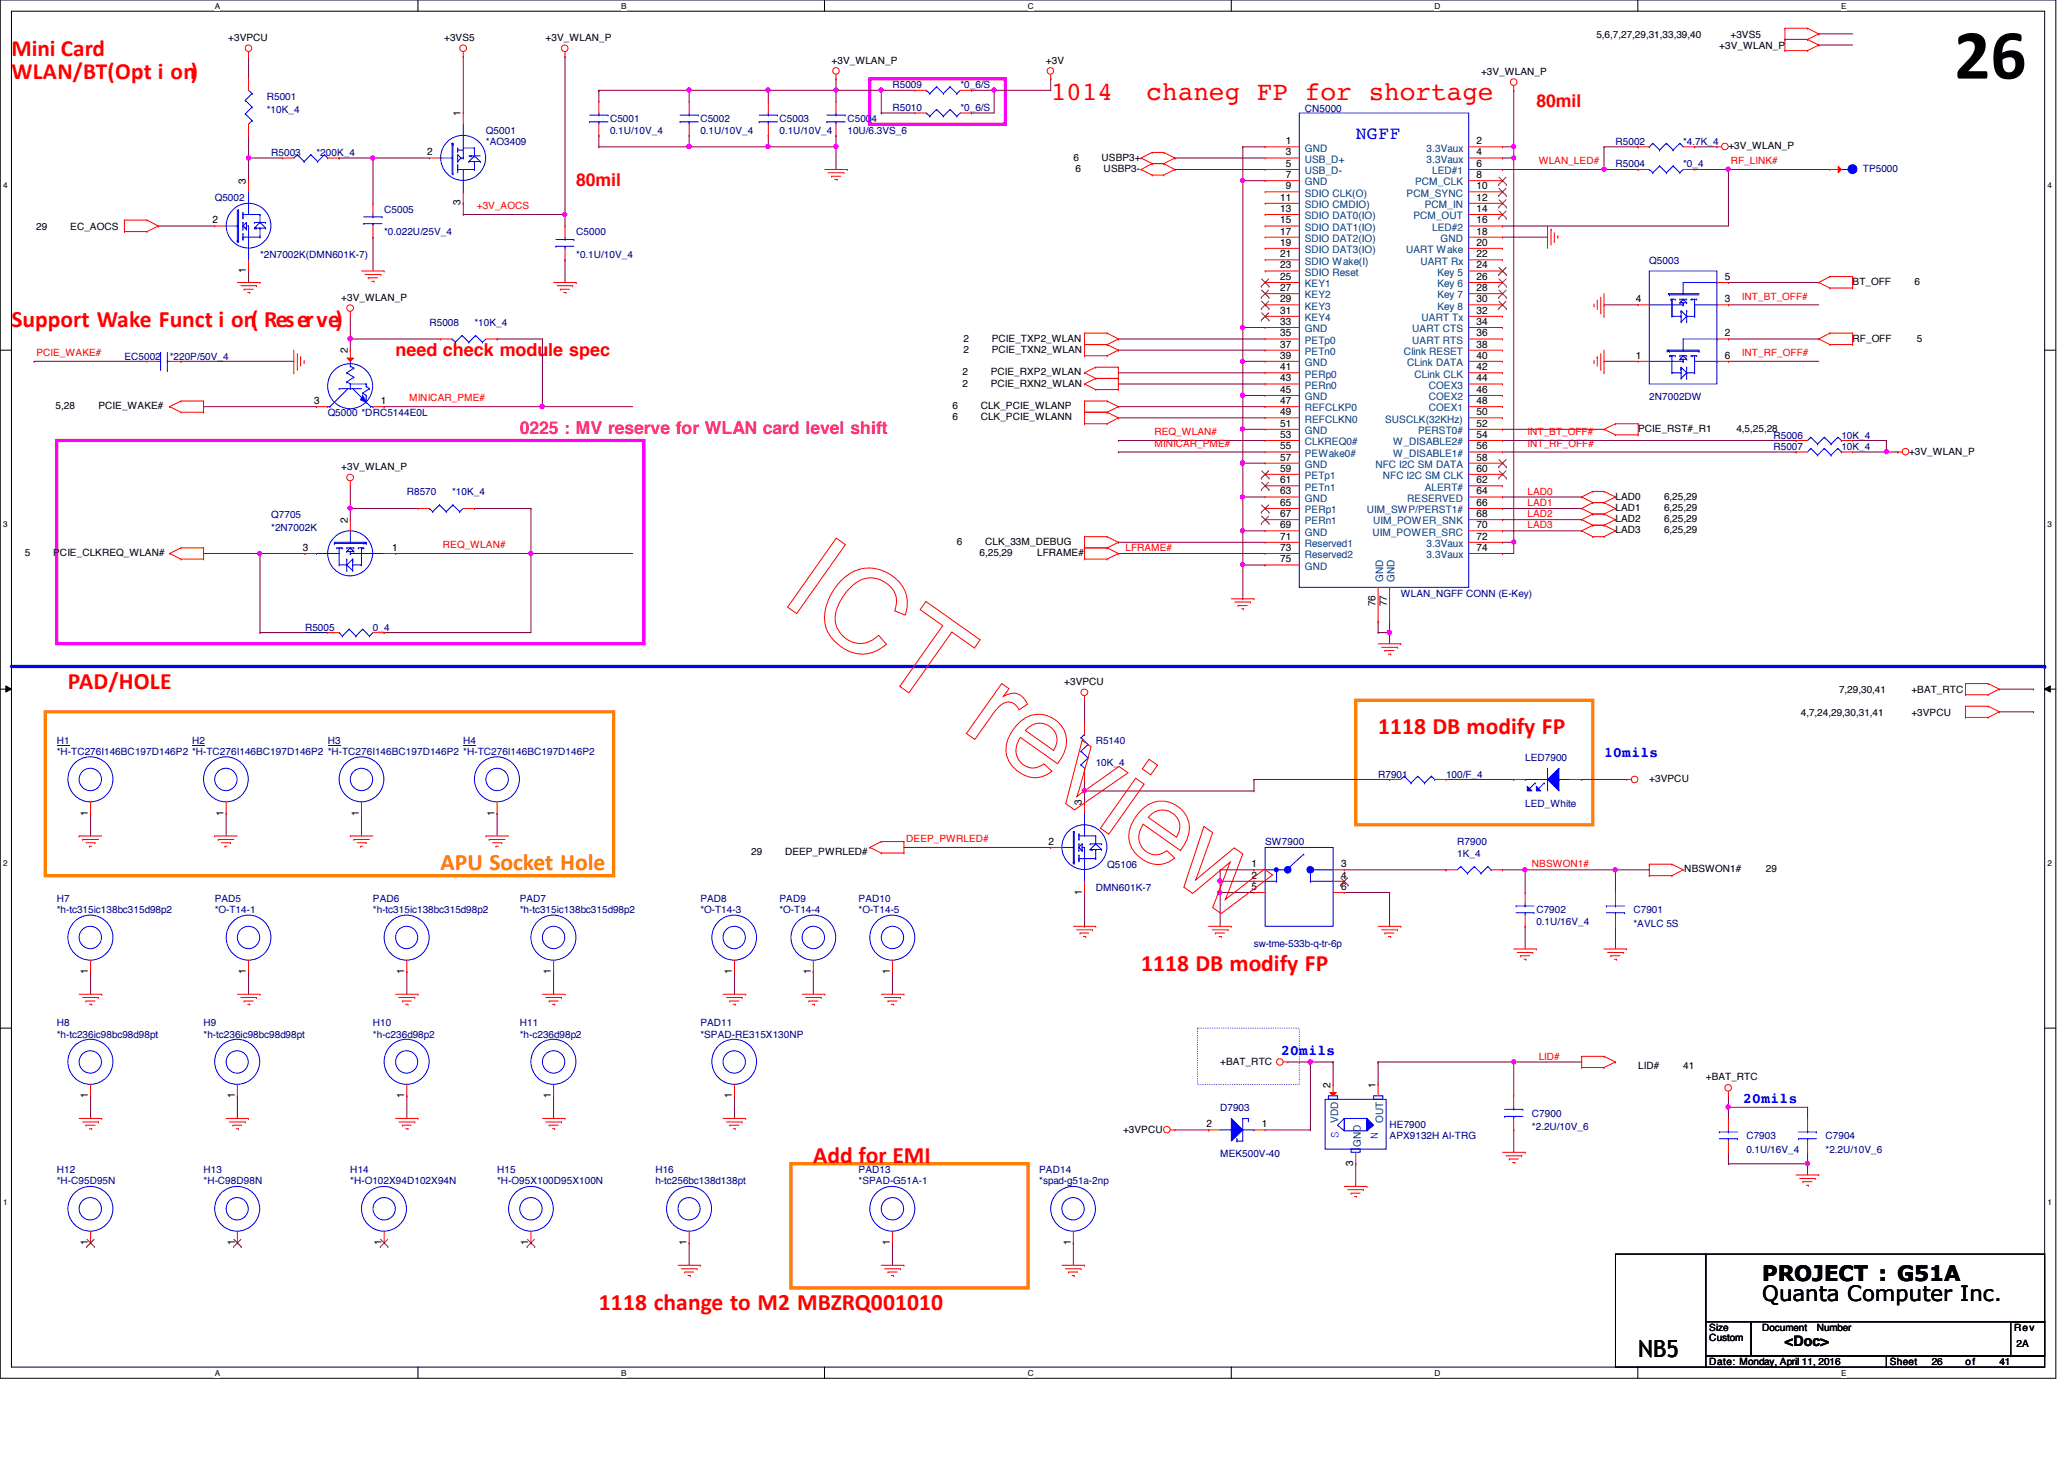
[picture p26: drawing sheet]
<svg xmlns="http://www.w3.org/2000/svg" width="297mm" height="210mm" viewBox="0 0 297 210" stroke-linecap="round" stroke-linejoin="round" font-family="sans-serif">
<defs><g id="words">
<text font-size="10.2" x="281.3" y="11.3">26</text>
<g font-size="3.8" fill="#f00">
<text x="151.2" y="14.4">1014</text>
<text x="165" y="14.4">chaneg FP for shortage</text>
</g>
<g font-size="3.4" fill="#f00">
<text x="1.6" y="47.1">Support Wake Funct i on( Reserve)</text>
<text x="9.8" y="99.1">PAD/HOLE</text>
<text x="198.3" y="105.6">1118 DB modify FP</text>
<text x="164.2" y="139.7">1118 DB modify FP</text>
<text x="117" y="167.4">Add for EMI</text>
<text x="86.2" y="188.5">1118 change to M2 MBZRQ001010</text>
</g>
<text font-size="3.4" fill="#ff8000" x="63.4" y="125.1">APU Socket Hole</text>
<text font-size="3.4" x="235.8" y="195.2">NB5</text>
<g font-size="3.3" fill="#f00">
<text x="1.6" y="8">Mini Card</text>
<text x="1.6" y="11.4">WLAN/BT(Opt i on)</text>
</g>
<g font-size="3">
<text x="253.6" y="184.3">PROJECT : G51A</text>
<text x="253.6" y="187.2">Quanta Computer Inc.</text>
</g>
<text font-size="2.6" fill="#00f" x="195.1" y="19.9">NGFF</text>
<text font-size="2.6" fill="#f00" x="56.9" y="51.2">need check module spec</text>
<g font-size="2.5" fill="#f00">
<text x="221.1" y="15.4">80mil</text>
<text x="82.9" y="26.8">80mil</text>
</g>
<text font-size="2.5" fill="#ff0080" x="74.8" y="62.5">0225 : MV reserve for WLAN card level shift</text>
<g font-size="2.1" fill="#00f">
<text x="230.8" y="109">10mils</text>
<text x="184.4" y="151.7">20mils</text>
<text x="250.9" y="158.7">20mils</text>
</g>
<text font-size="2.1" x="256.9" y="193.7">&lt;Doc&gt;</text>
<g font-size="1.5">
<text x="66.3" y="16.7" transform="rotate(-90 66.3 16.7)">1</text>
<text x="61.5" y="22.4">2</text>
<text x="185" y="20.7">1</text>
<text x="185" y="22.4">3</text>
<text x="212.5" y="20.7">2</text>
<text x="212.5" y="22.4">4</text>
<text x="35.4" y="26.5" transform="rotate(-90 35.4 26.5)">3</text>
<text x="66.3" y="29.5" transform="rotate(-90 66.3 29.5)">3</text>
<text x="184.2" y="28.9">11</text>
<text x="185" y="24">5</text>
<text x="185" y="25.6">7</text>
<text x="185" y="27.2">9</text>
<text x="212.5" y="24">6</text>
<text x="212.5" y="25.6">8</text>
<text x="212.5" y="27.2">10</text>
<text x="212.5" y="28.9">12</text>
<text x="30.6" y="32.1">2</text>
<text x="184.2" y="30.5">13</text>
<text x="184.2" y="32.1">15</text>
<text x="184.2" y="33.7">17</text>
<text x="184.2" y="35.3">19</text>
<text x="212.5" y="30.5">14</text>
<text x="212.5" y="32.1">16</text>
<text x="212.5" y="33.7">18</text>
<text x="212.5" y="35.3">20</text>
<text x="35.4" y="39.3" transform="rotate(-90 35.4 39.3)">1</text>
<text x="184.2" y="37">21</text>
<text x="184.2" y="38.6">23</text>
<text x="184.2" y="40.3">25</text>
<text x="184.2" y="41.9">27</text>
<text x="212.5" y="37">22</text>
<text x="212.5" y="38.6">24</text>
<text x="212.5" y="40.3">26</text>
<text x="212.5" y="41.9">28</text>
<text x="248.2" y="40.3">5</text>
<text x="184.2" y="43.5">29</text>
<text x="184.2" y="45.1">31</text>
<text x="184.2" y="46.7">33</text>
<text x="212.5" y="43.5">30</text>
<text x="212.5" y="45.1">32</text>
<text x="212.5" y="46.7">34</text>
<text x="235.4" y="43.5">4</text>
<text x="248.2" y="43.5">3</text>
<text x="50" y="50.8" transform="rotate(-90 50 50.8)">2</text>
<text x="184.2" y="48.4">35</text>
<text x="184.2" y="50">37</text>
<text x="184.2" y="51.6">39</text>
<text x="184.2" y="53.3">41</text>
<text x="212.5" y="48.4">36</text>
<text x="212.5" y="50">38</text>
<text x="212.5" y="51.6">40</text>
<text x="212.5" y="53.3">42</text>
<text x="235.4" y="51.6">1</text>
<text x="248.2" y="51.6">6</text>
<text x="248.2" y="48.4">2</text>
<text x="45.2" y="58.1">3</text>
<text x="54.8" y="58.1">1</text>
<text x="184.2" y="54.9">43</text>
<text x="184.2" y="56.5">45</text>
<text x="184.2" y="58.1">47</text>
<text x="184.2" y="59.7">49</text>
<text x="212.5" y="54.9">44</text>
<text x="212.5" y="56.5">46</text>
<text x="212.5" y="58.1">48</text>
<text x="212.5" y="59.7">50</text>
<text x="184.2" y="61.4">51</text>
<text x="184.2" y="63">53</text>
<text x="184.2" y="64.6">55</text>
<text x="212.5" y="61.4">52</text>
<text x="212.5" y="63">54</text>
<text x="212.5" y="64.6">56</text>
<text x="184.2" y="66.3">57</text>
<text x="184.2" y="67.9">59</text>
<text x="184.2" y="69.5">61</text>
<text x="184.2" y="71.1">63</text>
<text x="212.5" y="66.3">58</text>
<text x="212.5" y="67.9">60</text>
<text x="212.5" y="69.5">62</text>
<text x="212.5" y="71.1">64</text>
<text x="50" y="75.2" transform="rotate(-90 50 75.2)">2</text>
<text x="184.2" y="72.8">65</text>
<text x="184.2" y="74.4">67</text>
<text x="184.2" y="76">69</text>
<text x="184.2" y="77.6">71</text>
<text x="212.5" y="72.8">66</text>
<text x="212.5" y="74.4">68</text>
<text x="212.5" y="76">70</text>
<text x="212.5" y="77.6">72</text>
<text x="43.6" y="79.2">3</text>
<text x="56.4" y="79.2">1</text>
<text x="184.2" y="79.2">73</text>
<text x="184.2" y="80.9">75</text>
<text x="212.5" y="79.2">74</text>
<text x="197.9" y="87.2" transform="rotate(-90 197.9 87.2)">76</text>
<text x="199.6" y="87.2" transform="rotate(-90 199.6 87.2)">77</text>
<text x="12.7" y="117.3" transform="rotate(-90 12.7 117.3)">1</text>
<text x="32.2" y="117.3" transform="rotate(-90 32.2 117.3)">1</text>
<text x="51.6" y="117.3" transform="rotate(-90 51.6 117.3)">1</text>
<text x="71.2" y="117.3" transform="rotate(-90 71.2 117.3)">1</text>
<text x="155.7" y="115.9" transform="rotate(-90 155.7 115.9)">3</text>
<text x="150.9" y="121.5">2</text>
<text x="180.1" y="124.8">1</text>
<text x="193" y="124.8">3</text>
<text x="155.7" y="128.7" transform="rotate(-90 155.7 128.7)">1</text>
<text x="180.1" y="126.4">2</text>
<text x="180.1" y="128">5</text>
<text x="193" y="126.4">4</text>
<text x="193" y="128">6</text>
<text x="12.7" y="140.1" transform="rotate(-90 12.7 140.1)">1</text>
<text x="35.4" y="140.1" transform="rotate(-90 35.4 140.1)">1</text>
<text x="58.2" y="140.1" transform="rotate(-90 58.2 140.1)">1</text>
<text x="79.3" y="140.1" transform="rotate(-90 79.3 140.1)">1</text>
<text x="105.3" y="140.1" transform="rotate(-90 105.3 140.1)">1</text>
<text x="116.7" y="140.1" transform="rotate(-90 116.7 140.1)">1</text>
<text x="128.1" y="140.1" transform="rotate(-90 128.1 140.1)">1</text>
<text x="12.7" y="158" transform="rotate(-90 12.7 158)">1</text>
<text x="33.8" y="158" transform="rotate(-90 33.8 158)">1</text>
<text x="58.2" y="158" transform="rotate(-90 58.2 158)">1</text>
<text x="79.3" y="158" transform="rotate(-90 79.3 158)">1</text>
<text x="105.3" y="158" transform="rotate(-90 105.3 158)">1</text>
<text x="191.5" y="156.5" transform="rotate(-90 191.5 156.5)">2</text>
<text x="197.9" y="156.5" transform="rotate(-90 197.9 156.5)">1</text>
<text x="173.6" y="162.2">2</text>
<text x="181.6" y="162.2">1</text>
<text x="194.7" y="167.7" transform="rotate(-90 194.7 167.7)">3</text>
<text x="12.7" y="179.1" transform="rotate(-90 12.7 179.1)">1</text>
<text x="33.8" y="179.1" transform="rotate(-90 33.8 179.1)">1</text>
<text x="54.9" y="179.1" transform="rotate(-90 54.9 179.1)">1</text>
<text x="76" y="179.1" transform="rotate(-90 76 179.1)">1</text>
<text x="98.8" y="179.1" transform="rotate(-90 98.8 179.1)">1</text>
<text x="128.1" y="179.1" transform="rotate(-90 128.1 179.1)">1</text>
<text x="154.1" y="179.1" transform="rotate(-90 154.1 179.1)">1</text>
</g>
<g font-size="1.5" fill="#004080">
<text x="187.8" y="21.8">GND</text>
<text x="187.8" y="23.4">USB_D+</text>
<text x="205.3" y="21.8">3.3Vaux</text>
<text x="205.3" y="23.4">3.3Vaux</text>
<text x="187.8" y="25.1">USB_D-</text>
<text x="187.8" y="26.7">GND</text>
<text x="187.8" y="28.3">SDIO CLK(O)</text>
<text x="187.8" y="29.9">SDIO CMDIO)</text>
<text x="202.4" y="28.3">PCM_SYNC</text>
<text x="203.7" y="26.7">PCM_CLK</text>
<text x="205.1" y="29.9">PCM_IN</text>
<text x="206.1" y="25.1">LED#1</text>
<text x="187.8" y="31.5">SDIO DAT0(IO)</text>
<text x="187.8" y="33.2">SDIO DAT1(IO)</text>
<text x="187.8" y="34.8">SDIO DAT2(IO)</text>
<text x="203.4" y="31.5">PCM_OUT</text>
<text x="206.1" y="33.2">LED#2</text>
<text x="207.3" y="34.8">GND</text>
<text x="187.8" y="36.4">SDIO DAT3(IO)</text>
<text x="187.8" y="38.1">SDIO Wake(I)</text>
<text x="187.8" y="39.7">SDIO Reset</text>
<text x="187.8" y="41.3">KEY1</text>
<text x="202.4" y="36.4">UART Wake</text>
<text x="204.4" y="38.1">UART Rx</text>
<text x="206.9" y="39.7">Key 5</text>
<text x="206.9" y="41.3">Key 6</text>
<text x="187.8" y="42.9">KEY2</text>
<text x="187.8" y="44.5">KEY3</text>
<text x="187.8" y="46.2">KEY4</text>
<text x="187.8" y="47.8">GND</text>
<text x="203.2" y="47.8">UART CTS</text>
<text x="204.6" y="46.2">UART Tx</text>
<text x="206.9" y="42.9">Key 7</text>
<text x="206.9" y="44.5">Key 8</text>
<text x="187.8" y="49.4">PETp0</text>
<text x="187.8" y="51.1">PETn0</text>
<text x="187.8" y="52.7">GND</text>
<text x="202.1" y="51.1">Clink RESET</text>
<text x="202.5" y="52.7">CLink DATA</text>
<text x="203.2" y="49.4">UART RTS</text>
<text x="187.8" y="54.3">PERp0</text>
<text x="187.8" y="55.9">PERn0</text>
<text x="187.8" y="57.6">GND</text>
<text x="187.8" y="59.2">REFCLKP0</text>
<text x="203.6" y="54.3">CLink CLK</text>
<text x="205.6" y="55.9">COEX3</text>
<text x="205.6" y="57.6">COEX2</text>
<text x="205.6" y="59.2">COEX1</text>
<text x="187.8" y="60.8">REFCLKN0</text>
<text x="187.8" y="62.4">GND</text>
<text x="187.8" y="64.1">CLKREQ0#</text>
<text x="187.8" y="65.7">PEWake0#</text>
<text x="199.3" y="60.8">SUSCLK(32KHz)</text>
<text x="200.5" y="64.1">W_DISABLE2#</text>
<text x="200.5" y="65.7">W_DISABLE1#</text>
<text x="204.1" y="62.4">PERST0#</text>
<text x="187.8" y="67.3">GND</text>
<text x="187.8" y="68.9">PETp1</text>
<text x="187.8" y="70.6">PETn1</text>
<text x="197.9" y="67.3">NFC I2C SM DATA</text>
<text x="199" y="68.9">NFC I2C SM CLK</text>
<text x="205.1" y="70.6">ALERT#</text>
<text x="187.8" y="72.2">GND</text>
<text x="187.8" y="73.8">PERp1</text>
<text x="187.8" y="75.4">PERn1</text>
<text x="187.8" y="77">GND</text>
<text x="196.7" y="73.8">UIM_SWP/PERST1#</text>
<text x="197.5" y="77">UIM_POWER_SRC</text>
<text x="197.6" y="75.4">UIM_POWER_SNK</text>
<text x="202.5" y="72.2">RESERVED</text>
<text x="187.8" y="78.7">Reserved1</text>
<text x="187.8" y="80.3">Reserved2</text>
<text x="187.8" y="82">GND</text>
<text x="199" y="83.7" transform="rotate(-90 199 83.7)">GND</text>
<text x="200.7" y="83.7" transform="rotate(-90 200.7 83.7)">GND</text>
<text x="205.3" y="78.7">3.3Vaux</text>
<text x="205.3" y="80.3">3.3Vaux</text>
<text x="192.6" y="161.5" transform="rotate(-90 192.6 161.5)">VDD</text>
<text x="199" y="161.5" transform="rotate(-90 199 161.5)">OUT</text>
<text x="195.8" y="165" transform="rotate(-90 195.8 165)">GND</text>
</g>
<g font-size="1.4">
<text x="32.8" y="5.9">+3VPCU</text>
<text x="63.9" y="5.9">+3VS5</text>
<text x="78.5" y="5.9">+3V_WLAN_P</text>
<text x="229.7" y="5.4">5,6,7,27,29,31,33,39,40</text>
<text x="249" y="5.4">+3VS5</text>
<text x="119.7" y="9.1">+3V_WLAN_P</text>
<text x="150.5" y="9.1">+3V</text>
<text x="213.1" y="10.8">+3V_WLAN_P</text>
<text x="247.4" y="7">+3V_WLAN_P</text>
<text x="154.5" y="23.1">6</text>
<text x="158.5" y="23.1">USBP3+</text>
<text x="248.7" y="21.5">+3V_WLAN_P</text>
<text x="154.8" y="24.8">6</text>
<text x="158.8" y="24.8">USBP3-</text>
<text x="5.2" y="33">29</text>
<text x="10.1" y="33">EC_AOCS</text>
<text x="266.6" y="41">BT_OFF</text>
<text x="275.5" y="41">6</text>
<text x="49.1" y="43.3">+3V_WLAN_P</text>
<text x="138.7" y="49.1">2</text>
<text x="138.7" y="50.8">2</text>
<text x="142.7" y="49.1">PCIE_TXP2_WLAN</text>
<text x="142.7" y="50.8">PCIE_TXN2_WLAN</text>
<text x="266.6" y="49.1">RF_OFF</text>
<text x="275.9" y="49.1">5</text>
<text x="8" y="58.9">5,28</text>
<text x="14.2" y="58.9">PCIE_WAKE#</text>
<text x="137.1" y="58.9">6</text>
<text x="138.5" y="54">2</text>
<text x="138.5" y="55.6">2</text>
<text x="141.1" y="58.9">CLK_PCIE_WLANP</text>
<text x="142.6" y="54">PCIE_RXP2_WLAN</text>
<text x="142.6" y="55.6">PCIE_RXN2_WLAN</text>
<text x="137.1" y="60.5">6</text>
<text x="141.1" y="60.5">CLK_PCIE_WLANN</text>
<text x="235.8" y="62.1">PCIE_RST#_R1</text>
<text x="249.9" y="62.1">4,5,25,28</text>
<text x="274.7" y="65.4">+3V_WLAN_P</text>
<text x="49.1" y="67.6">+3V_WLAN_P</text>
<text x="232.5" y="71.9">LAD0</text>
<text x="239.5" y="71.9">6,25,29</text>
<text x="232.5" y="73.5">LAD1</text>
<text x="232.5" y="75.1">LAD2</text>
<text x="232.5" y="76.8">LAD3</text>
<text x="239.5" y="73.5">6,25,29</text>
<text x="239.5" y="75.1">6,25,29</text>
<text x="239.5" y="76.8">6,25,29</text>
<text x="3.6" y="80">5</text>
<text x="7.7" y="80">PCIE_CLKREQ_WLAN#</text>
<text x="137.7" y="78.4">6</text>
<text x="141" y="80">6,25,29</text>
<text x="141.8" y="78.4">CLK_33M_DEBUG</text>
<text x="149.3" y="80">LFRAME#</text>
<text x="153.2" y="98.6">+3VPCU</text>
<text x="264.7" y="99.7">7,29,30,41</text>
<text x="275.1" y="99.7">+BAT_RTC</text>
<text x="259.2" y="103">4,7,24,29,30,31,41</text>
<text x="275.1" y="103">+3VPCU</text>
<text x="237.4" y="112.5">+3VPCU</text>
<text x="108.1" y="122.9">29</text>
<text x="113" y="122.9">DEEP_PWRLED#</text>
<text x="242.4" y="125.5">NBSWON1#</text>
<text x="254.1" y="125.5">29</text>
<text x="175.6" y="153.2">+BAT_RTC</text>
<text x="235.8" y="153.8">LID#</text>
<text x="242.2" y="153.8">41</text>
<text x="245.5" y="155.4">+BAT_RTC</text>
<text x="161.6" y="162.9">+3VPCU</text>
<text x="246" y="191.5">Size</text>
<text x="253.6" y="191.5">Document</text>
<text x="261.4" y="191.5">Number</text>
<text x="289.9" y="191.5">Rev</text>
<text x="246" y="196.4">Date: Monday, April 11, 2016</text>
<text x="246" y="193">Custom</text>
<text x="272" y="196.4">Sheet</text>
<text x="278" y="196.4">26</text>
<text x="282.9" y="196.4">of</text>
<text x="287.7" y="196.4">41</text>
<text x="290.2" y="193.8">2A</text>
</g>
<g font-size="1.4" fill="#000080">
<text x="38.4" y="14.4">R5001</text>
<text x="38.4" y="16.3">*10K_4</text>
<text x="87.8" y="17.6">C5001</text>
<text x="100.8" y="17.6">C5002</text>
<text x="112.2" y="17.6">C5003</text>
<text x="122" y="17.6">C5004</text>
<text x="128.4" y="12.7">R5009</text>
<text x="128.4" y="16">R5010</text>
<text x="138.2" y="12.7">*0_6/S</text>
<text x="138.2" y="16">*0_6/S</text>
<text x="187.8" y="16.1">CN5000</text>
<text x="39" y="22.5">R5003</text>
<text x="45.5" y="22.5">*200K_4</text>
<text x="69.9" y="19.2">Q5001</text>
<text x="69.9" y="20.8">*AO3409</text>
<text x="87.8" y="19.2">0.1U/10V_4</text>
<text x="100.8" y="19.2">0.1U/10V_4</text>
<text x="112.2" y="19.2">0.1U/10V_4</text>
<text x="122" y="19.2">10U/6.3VS_6</text>
<text x="232.5" y="20.8">R5002</text>
<text x="242.2" y="20.8">*4.7K_4</text>
<text x="30.9" y="29">Q5002</text>
<text x="232.5" y="24.1">R5004</text>
<text x="242.2" y="24.1">*0_4</text>
<text x="268.1" y="24.8">TP5000</text>
<text x="55.3" y="30.6">C5005</text>
<text x="55.3" y="33.9">*0.022U/25V_4</text>
<text x="82.9" y="33.9">C5000</text>
<text x="37.4" y="37.1">*2N7002K(DMN601K-7)</text>
<text x="82.9" y="37.1">*0.1U/10V_4</text>
<text x="237.4" y="37.9">Q5003</text>
<text x="61.8" y="46.9">R5008</text>
<text x="68.3" y="46.9">*10K_4</text>
<text x="17.9" y="51.7">EC5002</text>
<text x="24.4" y="51.7">*220P/50V_4</text>
<text x="47.2" y="59.9">Q5000 *DRC5144E0L</text>
<text x="237.4" y="57.6">2N7002DW</text>
<text x="255.2" y="63.1">R5006</text>
<text x="255.2" y="64.7">R5007</text>
<text x="265" y="63.1">10K_4</text>
<text x="265" y="64.7">10K_4</text>
<text x="58.5" y="71.2">R8570</text>
<text x="65.1" y="71.2">*10K_4</text>
<text x="39" y="74.5">Q7705</text>
<text x="39" y="76.5">*2N7002K</text>
<text x="201.6" y="85.9">WLAN_NGFF CONN (E-Key)</text>
<text x="43.9" y="90.8">R5005</text>
<text x="53.7" y="90.8">0_4</text>
<text x="8.2" y="107">H1</text>
<text x="27.6" y="107">H2</text>
<text x="47.2" y="107">H3</text>
<text x="66.7" y="107">H4</text>
<text x="157.7" y="107">R5140</text>
<text x="8.2" y="108.6">*H-TC276I146BC197D146P2 *H-TC276I146BC197D146P2 *H-TC276I146BC197D146P2 *H-TC276I146BC197D146P2</text>
<text x="157.7" y="110.2">10K_4</text>
<text x="198.3" y="111.9">R7901</text>
<text x="208.1" y="111.9">100/F_4</text>
<text x="219.5" y="109.4">LED7900</text>
<text x="219.5" y="116.1">LED_White</text>
<text x="159.3" y="124.9">Q5106</text>
<text x="182.1" y="121.6">SW7900</text>
<text x="209.7" y="121.6">R7900</text>
<text x="209.7" y="123.3">1K_4</text>
<text x="8.2" y="129.8">H7</text>
<text x="8.2" y="131.4">*h-tc315ic138bc315d98p2</text>
<text x="30.9" y="129.8">PAD5</text>
<text x="30.9" y="131.4">*O-T14-1</text>
<text x="53.7" y="129.8">PAD6</text>
<text x="53.7" y="131.4">*h-tc315ic138bc315d98p2</text>
<text x="74.8" y="129.8">PAD7</text>
<text x="74.8" y="131.4">*h-tc315ic138bc315d98p2</text>
<text x="100.8" y="129.8">PAD8</text>
<text x="100.8" y="131.4">*O-T14-3</text>
<text x="112.2" y="129.8">PAD9</text>
<text x="112.2" y="131.4">*O-T14-4</text>
<text x="123.6" y="129.8">PAD10</text>
<text x="123.6" y="131.4">*O-T14-5</text>
<text x="157.7" y="128.1">DMN601K-7</text>
<text x="221.1" y="131.4">C7902</text>
<text x="235.1" y="131.4">C7901</text>
<text x="180.5" y="136.3">sw-tme-533b-q-tr-6p</text>
<text x="221.1" y="133">0.1U/16V_4</text>
<text x="235.1" y="133.3">*AVLC 5S</text>
<text x="8.2" y="147.7">H8</text>
<text x="8.2" y="149.3">*h-tc236ic98bc98d98pt</text>
<text x="29.3" y="147.7">H9</text>
<text x="29.3" y="149.3">*h-tc236ic98bc98d98pt</text>
<text x="53.7" y="147.7">H10</text>
<text x="53.7" y="149.3">*h-c236d98p2</text>
<text x="74.8" y="147.7">H11</text>
<text x="74.8" y="149.3">*h-c236d98p2</text>
<text x="100.8" y="147.7">PAD11</text>
<text x="100.8" y="149.3">*SPAD-RE315X130NP</text>
<text x="175.6" y="159.9">D7903</text>
<text x="220.5" y="160.7">C7900</text>
<text x="175.6" y="166.5">MEK500V-40</text>
<text x="200" y="162.3">HE7900</text>
<text x="200" y="163.9">APX9132H AI-TRG</text>
<text x="220.5" y="162.6">*2.2U/10V_6</text>
<text x="251.3" y="163.9">C7903</text>
<text x="251.3" y="165.9">0.1U/16V_4</text>
<text x="262.7" y="163.9">C7904</text>
<text x="262.7" y="165.9">*2.2U/10V_6</text>
<text x="8.2" y="168.8">H12</text>
<text x="8.2" y="170.4">*H-C95D95N</text>
<text x="29.3" y="168.8">H13</text>
<text x="29.3" y="170.4">*H-C98D98N</text>
<text x="50.4" y="168.8">H14</text>
<text x="50.4" y="170.4">*H-O102X94D102X94N</text>
<text x="71.5" y="168.8">H15</text>
<text x="71.5" y="170.4">*H-O95X100D95X100N</text>
<text x="94.3" y="168.8">H16</text>
<text x="94.3" y="170.4">h-tc256bc138d138pt</text>
<text x="123.6" y="168.8">PAD13</text>
<text x="123.6" y="170.4">*SPAD-G51A-1</text>
<text x="149.6" y="168.8">PAD14</text>
<text x="149.6" y="170.4">*spad-g51a-2np</text>
</g>
<g font-size="1.4" fill="#f00">
<text x="221.4" y="23.6">WLAN_LED#</text>
<text x="249.1" y="23.6">RF_LINK#</text>
<text x="68.6" y="30.1">+3V_AOCS</text>
<text x="250.7" y="43.1">INT_BT_OFF#</text>
<text x="5.2" y="51.2">PCIE_WAKE#</text>
<text x="250.7" y="51.2">INT_RF_OFF#</text>
<text x="58.9" y="57.7">MINICAR_PME#</text>
<text x="166.2" y="62.6">REQ_WLAN#</text>
<text x="166.2" y="64.3">MINICAR_PME#</text>
<text x="219.8" y="64.3">INT_RF_OFF#</text>
<text x="219.8" y="62.6">INT_BT_OFF#</text>
<text x="219.8" y="71.2">LAD0</text>
<text x="219.8" y="76">LAD3</text>
<text x="219.8" y="74.4">LAD2</text>
<text x="219.8" y="72.8">LAD1</text>
<text x="63.8" y="78.9">REQ_WLAN#</text>
<text x="162" y="79.3">LFRAME#</text>
<text x="130.4" y="121.2">DEEP_PWRLED#</text>
<text x="220.5" y="124.8">NBSWON1#</text>
<text x="221.4" y="152.4">LID#</text>
</g>
<g font-size="1.4" fill="#00f">
<text x="192.6" y="163.7" transform="rotate(-90 192.6 163.7)">S</text>
<text x="198.3" y="163.8" transform="rotate(-90 198.3 163.8)">N</text>
</g>
<g font-size="1.2">
<text x="30.9" y="1.2">A</text>
<text x="89.4" y="1.2">B</text>
<text x="147.9" y="1.2">C</text>
<text x="206.5" y="1.2">D</text>
<text x="265" y="1.2">E</text>
<text x=".5" y="27.1">4</text>
<text x="294.7" y="27.1">4</text>
<text x=".5" y="75.8">3</text>
<text x="294.7" y="75.8">3</text>
<text x=".5" y="124.6">2</text>
<text x="294.7" y="124.6">2</text>
<text x=".5" y="173.4">1</text>
<text x="294.7" y="173.4">1</text>
<text x="30.9" y="197.9">A</text>
<text x="89.4" y="197.9">B</text>
<text x="147.9" y="197.9">C</text>
<text x="206.5" y="197.9">D</text>
<text x="265" y="197.9">E</text>
</g>
</g></defs>
<path d="M0 0h295.9v198.3h-295.9zM1.6 1.6h292.7v195.1h-292.7z" fill="none" stroke="#000" stroke-width=".14"/>
<g fill="#fff">
<path d="M30.9 .2h.7v1.3h-.7z"/>
<path d="M30.9 196.8h.7v1.4h-.7z"/>
</g>
<path d="M60.2 0v1.6M60.2 196.7v1.6" fill="none" stroke="#000" stroke-width=".14"/>
<g fill="#fff">
<path d="M89.4 .2h.7v1.3h-.7z"/>
<path d="M89.4 196.8h.7v1.4h-.7z"/>
</g>
<path d="M118.7 0v1.6M118.7 196.7v1.6" fill="none" stroke="#000" stroke-width=".14"/>
<g fill="#fff">
<path d="M147.9 .2h.8v1.3h-.8z"/>
<path d="M147.9 196.8h.8v1.4h-.8z"/>
</g>
<path d="M177.2 0v1.6M177.2 196.7v1.6" fill="none" stroke="#000" stroke-width=".14"/>
<g fill="#fff">
<path d="M206.5 .2h.8v1.3h-.8z"/>
<path d="M206.5 196.8h.8v1.4h-.8z"/>
</g>
<path d="M235.7 0v1.6M235.7 196.7v1.6" fill="none" stroke="#000" stroke-width=".14"/>
<g fill="#fff">
<path d="M265 .2h.7v1.3h-.7z"/>
<path d="M265 196.8h.7v1.4h-.7z"/>
<path d="M.5 26h.6v1.3h-.6z"/>
<path d="M294.7 26h.6v1.3h-.6z"/>
<path d="M.5 74.8h.6v1.3h-.6z"/>
<path d="M294.7 74.8h.6v1.3h-.6z"/>
</g>
<path d="M0 50.4h1.6M294.3 50.4h1.6" fill="none" stroke="#000" stroke-width=".14"/>
<g fill="#fff">
<path d="M.5 123.5h.6v1.3h-.6z"/>
<path d="M294.7 123.5h.6v1.3h-.6z"/>
</g>
<path d="M0 99.1h1.6M.8 98.7l.8 .4-.8 .5zM294.3 99.1l.8-.4v.9zM294.3 99.1h1.6" fill="none" stroke="#000" stroke-width=".14"/>
<path d="M.8 98.7l.8 .4-.8 .5zM294.3 99.1l.8-.4v.9z" fill="#000"/>
<g fill="#fff">
<path d="M.5 172.3h.6v1.3h-.6z"/>
<path d="M294.7 172.3h.6v1.3h-.6z"/>
</g>
<path d="M0 147.9h1.6M294.3 147.9h1.6" fill="none" stroke="#000" stroke-width=".14"/>
<path d="M1.6 95.9h292.7" fill="none" stroke="#00f" stroke-width=".47"/>
<circle cx="294.3" cy="95.9" r=".23" fill="#00f"/>
<path d="M172.3 147.9h14.7v8.1h-14.7z" fill="none" stroke="#00f" stroke-width=".14" stroke-dasharray="0 .3"/>
<path d="M6.5 102.4h81.8v23.6h-81.8zM195.1 100.8h34.1v17.9h-34.1zM113.8 167.4h34.2v17.9h-34.2z" fill="none" stroke="#ff8000" stroke-width=".47"/>
<path d="M125.2 11.3h19.5v6.6h-19.5zM8.2 63.4h84.5v29.2h-84.5z" fill="none" stroke="#f0f" stroke-width=".47"/>
<g fill="none" stroke="#800040" stroke-width=".14">
<path d="M169.1 24.4h.1M169.1 22.7h.1M169.1 24.4h13M169.1 22.7h13M216.2 34.1h6.5M222.7 34.1h.1M248.7 24.4h.1M248.7 24.4h14.7M160.9 58.5h.1M160.9 50.4h.1M160.9 48.8h.1M160.9 55.2h.1"/>
<path d="M160.9 53.6h.1M160.9 58.5h21.2M160.9 50.4h21.2M160.9 48.8h21.2M160.9 55.2h21.2M160.9 53.6h21.2M160.9 60.1h.1M160.9 63.4h.1M160.9 78h.1M160.9 79.6h.1M160.9 65h.1M160.9 60.1h21.2"/>
<path d="M160.9 63.4h21.2M160.9 78h21.2M160.9 79.6h21.2M160.9 65h21.2M216.2 61.8h.1M216.2 71.5h.1M216.2 76.4h.1M216.2 74.8h.1M216.2 73.2h.1M216.2 61.8h14.6M216.2 63.4h42.3M216.2 71.5h11.4"/>
<path d="M216.2 76.4h11.4M216.2 74.8h11.4M216.2 73.2h11.4M216.2 65h42.3M258.5 65h.1M258.5 63.4h.1M266.6 65h4.9M271.5 65h.1M178.9 86.1h.1M178.9 81.3v4.8"/>
</g>
<circle cx="248.7" cy="24.3" r=".3" fill="#f0f"/>
<circle cx="248.7" cy="24.3" r=".3" fill="none" stroke="#f0f" stroke-width=".14"/>
<path d="M216.2 32.5h.1M216.2 24.4h.1M216.2 24.4h19.6M230.8 21.1h.1M230.8 21.1v3.3M235.8 24.4h.1M243.9 24.4h4.8M248.7 24.4h.1M248.7 24.4v8.1h-32.5" fill="none" stroke="#800040" stroke-width=".14"/>
<circle cx="230.8" cy="24.3" r=".3" fill="#f0f"/>
<circle cx="230.8" cy="24.3" r=".3" fill="none" stroke="#f0f" stroke-width=".14"/>
<path d="M217.8 13h.1M217.8 13v8.1M230.8 21.1h5M235.8 21.1h.1M243.9 21.1h.1M243.9 21.1h3.2" fill="none" stroke="#800040" stroke-width=".14"/>
<circle cx="217.8" cy="21.1" r=".3" fill="#f0f"/>
<circle cx="217.8" cy="21.1" r=".3" fill="none" stroke="#f0f" stroke-width=".14"/>
<path d="M216.2 22.7h.1M216.2 22.7h1.6M217.8 21.1h.1M217.8 22.7h.1M217.8 21.1v56.9" fill="none" stroke="#800040" stroke-width=".14"/>
<circle cx="217.8" cy="78" r=".3" fill="#f0f"/>
<circle cx="217.8" cy="78" r=".3" fill="none" stroke="#f0f" stroke-width=".14"/>
<circle cx="217.8" cy="22.7" r=".3" fill="#f0f"/>
<circle cx="217.8" cy="22.7" r=".3" fill="none" stroke="#f0f" stroke-width=".14"/>
<g fill="none" stroke="#800040" stroke-width=".14">
<path d="M178.9 21.1h.1M178.9 26h.1M178.9 21.1h3.2M178.9 21.1v4.9M178.9 71.5h.1M178.9 71.5h3.2M216.2 79.6h.1M216.2 78h1.6M217.8 78h.1M217.8 78v1.6h-1.6M178.9 81.3h3.2M182.1 81.3h.1"/>
<path d="M200 89.4h.1M200 89.4v1.6"/>
</g>
<circle cx="199.9" cy="91" r=".31" fill="#f0f"/>
<circle cx="199.9" cy="91" r=".31" fill="none" stroke="#f0f" stroke-width=".14"/>
<path d="M178.9 76.4h.1M178.9 71.5v4.9M198.3 89.4h.1M198.3 91h.1M198.3 89.4v1.6M198.3 91h1.7M200 91h.1M200 91v1.6" fill="none" stroke="#800040" stroke-width=".14"/>
<circle cx="178.8" cy="71.5" r=".3" fill="#f0f"/>
<circle cx="178.8" cy="71.5" r=".3" fill="none" stroke="#f0f" stroke-width=".14"/>
<circle cx="178.8" cy="76.4" r=".3" fill="#f0f"/>
<circle cx="178.8" cy="76.4" r=".3" fill="none" stroke="#f0f" stroke-width=".14"/>
<path d="M178.9 76.4h.1M178.9 76.4h3.2M178.9 76.4v4.9M178.9 81.3h.1" fill="none" stroke="#800040" stroke-width=".14"/>
<circle cx="178.8" cy="81.2" r=".3" fill="#f0f"/>
<circle cx="178.8" cy="81.2" r=".3" fill="none" stroke="#f0f" stroke-width=".14"/>
<path d="M178.9 26h.1M178.9 26h3.2M178.9 26v21.1M178.9 47.1h.1" fill="none" stroke="#800040" stroke-width=".14"/>
<circle cx="178.8" cy="26" r=".31" fill="#f0f"/>
<circle cx="178.8" cy="26" r=".31" fill="none" stroke="#f0f" stroke-width=".14"/>
<path d="M178.9 47.1h.1M178.9 52h.1M178.9 47.1h3.2M178.9 47.1v4.9" fill="none" stroke="#800040" stroke-width=".14"/>
<circle cx="178.8" cy="47.1" r=".3" fill="#f0f"/>
<circle cx="178.8" cy="47.1" r=".3" fill="none" stroke="#f0f" stroke-width=".14"/>
<circle cx="178.8" cy="52" r=".3" fill="#f0f"/>
<circle cx="178.8" cy="52" r=".3" fill="none" stroke="#f0f" stroke-width=".14"/>
<path d="M178.9 52h.1M178.9 56.9h.1M178.9 52h3.2M178.9 52v4.9M178.9 56.9h3.2" fill="none" stroke="#800040" stroke-width=".14"/>
<circle cx="178.8" cy="56.8" r=".3" fill="#f0f"/>
<circle cx="178.8" cy="56.8" r=".3" fill="none" stroke="#f0f" stroke-width=".14"/>
<path d="M178.9 56.9v9.7M178.9 61.8h.1M178.9 66.6h.1M178.9 61.8h3.2" fill="none" stroke="#800040" stroke-width=".14"/>
<circle cx="178.8" cy="61.7" r=".3" fill="#f0f"/>
<circle cx="178.8" cy="61.7" r=".3" fill="none" stroke="#f0f" stroke-width=".14"/>
<circle cx="178.8" cy="66.6" r=".31" fill="#f0f"/>
<circle cx="178.8" cy="66.6" r=".31" fill="none" stroke="#f0f" stroke-width=".14"/>
<path d="M216.2 21.1h1.6M217.8 21.1h.1M50.4 48.8h.1M50.4 48.8h13M71.5 48.8h.1M71.5 48.8h6.6M178.9 66.6h.1M178.9 71.5h.1M178.9 66.6h3.2M178.9 66.6v4.9" fill="none" stroke="#800040" stroke-width=".14"/>
<circle cx="50.4" cy="48.7" r=".31" fill="#f0f"/>
<circle cx="50.4" cy="48.7" r=".31" fill="none" stroke="#f0f" stroke-width=".14"/>
<path d="M78.1 48.8h.1M78.1 48.8v9.7" fill="none" stroke="#800040" stroke-width=".14"/>
<circle cx="78" cy="58.5" r=".31" fill="#f0f"/>
<circle cx="78" cy="58.5" r=".31" fill="none" stroke="#f0f" stroke-width=".14"/>
<g fill="none" stroke="#800040" stroke-width=".14">
<path d="M35.8 19.5h.1M35.8 19.5v3.2M81.3 8.1h.1M81.3 8.1v22.8h-14.6M66.7 29.3h.1M66.7 30.9h.1M66.7 29.3v1.6M81.3 37.4h.1M81.3 37.4v3.2M29.3 58.5h.1M29.3 58.5h16.2M50.4 48.8h.1"/>
<path d="M50.4 45.5v3.3M55.3 58.5h.1M55.3 58.5h35.8M78.1 58.5h.1"/>
</g>
<circle cx="81.3" cy="30.9" r=".3" fill="#f0f"/>
<circle cx="81.3" cy="30.9" r=".3" fill="none" stroke="#f0f" stroke-width=".14"/>
<path d="M35.8 8.1h.1M35.8 8.1v3.2M66.7 8.1h.1M66.7 8.1v8.2M35.8 39h.1M35.8 39v1.6M53.7 22.7h.1M53.7 22.7h8.1M53.7 22.7v6.6M81.3 30.9h.1M81.3 30.9v1.6" fill="none" stroke="#800040" stroke-width=".14"/>
<circle cx="53.6" cy="22.7" r=".3" fill="#f0f"/>
<circle cx="53.6" cy="22.7" r=".3" fill="none" stroke="#f0f" stroke-width=".14"/>
<path d="M35.8 22.7h.1M35.8 22.7h4.9M48.8 22.7h.1M48.8 22.7h4.9M53.7 34.1h.1M53.7 34.1v4.9" fill="none" stroke="#800040" stroke-width=".14"/>
<circle cx="35.8" cy="22.7" r=".3" fill="#f0f"/>
<circle cx="35.8" cy="22.7" r=".3" fill="none" stroke="#f0f" stroke-width=".14"/>
<path d="M110.6 13h.1M110.6 13v1.6M110.6 13h9.7M120.3 13h.1M120.3 13v1.6M22.8 32.5h.1M22.8 32.5h8.1M35.8 22.7h.1M35.8 22.7v3.3" fill="none" stroke="#800040" stroke-width=".14"/>
<circle cx="120.3" cy="12.9" r=".3" fill="#f0f"/>
<circle cx="120.3" cy="12.9" r=".3" fill="none" stroke="#f0f" stroke-width=".14"/>
<circle cx="110.5" cy="12.9" r=".3" fill="#f0f"/>
<circle cx="110.5" cy="12.9" r=".3" fill="none" stroke="#f0f" stroke-width=".14"/>
<path d="M110.6 19.5h.1M110.6 19.5v1.6M110.6 21.1h.1M110.6 21.1h9.7M120.3 21.1h.1M120.3 21.1v3.3" fill="none" stroke="#800040" stroke-width=".14"/>
<circle cx="120.3" cy="21.1" r=".3" fill="#f0f"/>
<circle cx="120.3" cy="21.1" r=".3" fill="none" stroke="#f0f" stroke-width=".14"/>
<circle cx="110.5" cy="21.1" r=".3" fill="#f0f"/>
<circle cx="110.5" cy="21.1" r=".3" fill="none" stroke="#f0f" stroke-width=".14"/>
<path d="M99.2 13h.1M99.2 13v1.6M120.3 11.3h.1M120.3 19.5h.1M120.3 11.3v1.7M120.3 19.5v1.6" fill="none" stroke="#800040" stroke-width=".14"/>
<circle cx="99.2" cy="12.9" r=".31" fill="#f0f"/>
<circle cx="99.2" cy="12.9" r=".31" fill="none" stroke="#f0f" stroke-width=".14"/>
<path d="M86.2 13h.1M86.2 19.5h.1M86.2 13v1.6M86.2 19.5v1.6M86.2 13h24.4M99.2 19.5h.1M99.2 13h.1M99.2 19.5v1.6M86.2 21.1h.1M86.2 21.1h24.4M99.2 21.1h.1" fill="none" stroke="#800040" stroke-width=".14"/>
<circle cx="99.2" cy="21.1" r=".31" fill="#f0f"/>
<circle cx="99.2" cy="21.1" r=".31" fill="none" stroke="#f0f" stroke-width=".14"/>
<path d="M4.9 52h.1M4.9 52h16.3M26 52h.1M26 52h16.3M266.6 63.4h4.9M271.5 63.4h.1M271.5 65h.1M271.5 63.4v1.6" fill="none" stroke="#800040" stroke-width=".14"/>
<circle cx="271.5" cy="65" r=".3" fill="#f0f"/>
<circle cx="271.5" cy="65" r=".3" fill="none" stroke="#f0f" stroke-width=".14"/>
<g fill="none" stroke="#800040" stroke-width=".14">
<path d="M261.7 4.9h.1M261.7 4.9h4.9M230.8 52h.1M230.8 43.9h.1M230.8 52h5M230.8 43.9h5M248.7 48.8h.1M248.7 52h.1M248.7 40.6h.1M248.7 43.9h.1M248.7 52h13M248.7 48.8h13"/>
<path d="M248.7 43.9h13M248.7 40.6h13M271.5 65h1.6M273.1 65h.1M287.7 99.1h4.9M292.6 99.1h.1M287.7 102.4h4.9M292.6 102.4h.1M219.5 125.1h13M232.5 125.1h.1"/>
</g>
<circle cx="219.5" cy="125.1" r=".3" fill="#f0f"/>
<circle cx="219.5" cy="125.1" r=".3" fill="none" stroke="#f0f" stroke-width=".14"/>
<circle cx="232.5" cy="125.1" r=".3" fill="#f0f"/>
<circle cx="232.5" cy="125.1" r=".3" fill="none" stroke="#f0f" stroke-width=".14"/>
<g fill="none" stroke="#800040" stroke-width=".14">
<path d="M193.5 125.1h14.6M208.1 125.1h.1M216.2 125.1h.1M216.2 125.1h3.3M219.5 133.3h.1M219.5 125.1h.1M219.5 125.1v3.3M219.5 133.3v3.2M185.3 152.8h3.3M188.6 152.8h.1M191.9 152.8h.1M191.9 152.8v3.2"/>
<path d="M198.3 152.8h.1M198.3 152.8v3.2M195.1 167.4h.1M195.1 167.4v3.3"/>
</g>
<circle cx="188.6" cy="152.8" r=".31" fill="#f0f"/>
<circle cx="188.6" cy="152.8" r=".31" fill="none" stroke="#f0f" stroke-width=".14"/>
<path d="M217.8 152.8h.1M217.8 152.8v4.8M217.8 152.8h9.8M217.8 162.6h.1M217.8 162.6v3.2" fill="none" stroke="#800040" stroke-width=".14"/>
<circle cx="217.8" cy="152.8" r=".3" fill="#f0f"/>
<circle cx="217.8" cy="152.8" r=".3" fill="none" stroke="#f0f" stroke-width=".14"/>
<path d="M227.6 112.1h.1M227.6 112.1h6.5M175.6 126.8h.1M175.6 125.1v1.7M198.3 152.8h.1M198.3 152.8h19.5" fill="none" stroke="#800040" stroke-width=".14"/>
<circle cx="175.6" cy="126.7" r=".3" fill="#f0f"/>
<circle cx="175.6" cy="126.7" r=".3" fill="none" stroke="#f0f" stroke-width=".14"/>
<path d="M175.6 125.1h.1M175.6 128.4h.1M175.6 125.1h4.9M175.6 128.4v4.9M200 128.4h.1M200 128.4v4.9" fill="none" stroke="#800040" stroke-width=".14"/>
<circle cx="175.6" cy="128.4" r=".3" fill="#f0f"/>
<circle cx="175.6" cy="128.4" r=".3" fill="none" stroke="#f0f" stroke-width=".14"/>
<path d="M175.6 128.4h.1M175.6 128.4h4.9M248.7 159.3h.1M248.7 159.3v1.6M248.7 159.3h11.4M260.1 159.3h.1M260.1 159.3v1.6M248.7 167.4h.1M260.1 165.8h.1M260.1 165.8v1.6h-11.4" fill="none" stroke="#800040" stroke-width=".14"/>
<circle cx="260.1" cy="167.4" r=".3" fill="#f0f"/>
<circle cx="260.1" cy="167.4" r=".3" fill="none" stroke="#f0f" stroke-width=".14"/>
<path d="M248.7 157.6h.1M248.7 157.6v1.7M248.7 165.8h.1M248.7 165.8v1.6" fill="none" stroke="#800040" stroke-width=".14"/>
<circle cx="248.7" cy="159.3" r=".3" fill="#f0f"/>
<circle cx="248.7" cy="159.3" r=".3" fill="none" stroke="#f0f" stroke-width=".14"/>
<g fill="none" stroke="#800040" stroke-width=".14">
<path d="M156.1 104h.1M156.1 113.8h.1M156.1 100.8v3.2M156.1 112.1v1.7M156.1 113.8h24.4M180.5 113.8h.1M208.1 112.1h9.7M217.8 112.1h.1M130.1 121.9h21.1M151.2 121.9h.1M156.1 133.3h.1M156.1 128.4v4.9"/>
<path d="M175.6 128.4h.1M180.5 126.8h.1M180.5 126.8h-4.9v1.6M193.5 128.4h6.5M200 128.4h.1M232.5 125.1h.1M232.5 133.3h.1M232.5 125.1v3.3M232.5 133.3v3.2M232.5 125.1h4.9M237.4 125.1h.1M188.6 152.8h.1"/>
<path d="M188.6 152.8v9.8M188.6 152.8h3.3M191.9 152.8h.1M169.1 162.6h4.8M173.9 162.6h.1M182.1 162.6h6.5M188.6 162.6h.1M260.1 167.4h.1M260.1 167.4v1.6"/>
</g>
<circle cx="156.1" cy="113.7" r=".31" fill="#f0f"/>
<circle cx="156.1" cy="113.7" r=".31" fill="none" stroke="#f0f" stroke-width=".14"/>
<path d="M139.8 13h.1M139.8 16.3h.1M143.1 13h.1M143.1 13v3.3h-3.3M151.2 11.3h.1M151.2 11.3v1.7h-11.4M156.1 115.4h.1M156.1 113.8v1.6M180.5 112.1h.1M180.5 112.1v1.7M180.5 112.1h19.5M200 112.1h.1" fill="none" stroke="#800040" stroke-width=".14"/>
<circle cx="143" cy="12.9" r=".3" fill="#f0f"/>
<circle cx="143" cy="12.9" r=".3" fill="none" stroke="#f0f" stroke-width=".14"/>
<path d="M120.3 13h6.5M126.8 13h.1M126.8 13v3.3" fill="none" stroke="#800040" stroke-width=".14"/>
<circle cx="126.8" cy="12.9" r=".3" fill="#f0f"/>
<circle cx="126.8" cy="12.9" r=".3" fill="none" stroke="#f0f" stroke-width=".14"/>
<g fill="none" stroke="#800040" stroke-width=".14">
<path d="M126.8 16.3h.1M126.8 13h.1M126.8 16.3h4.9M126.8 13h4.9M261.7 6.5h.1M261.7 6.5h4.9M50.4 50.4h.1M50.4 48.8v1.6M29.3 79.6h8.1M37.4 79.6h.1M50.4 73.2h.1M50.4 69.9v3.3"/>
<path d="M50.4 73.2h9.8M13 117h.1M13 117v3.3M32.6 117h.1M32.6 117v3.3M52 117h.1M52 117v3.3M71.5 117h.1M71.5 117v3.3M13 139.8h.1M13 139.8v3.2M35.8 139.8h.1"/>
<path d="M35.8 139.8v3.2M58.5 139.8h.1M58.5 139.8v3.2M79.7 139.8h.1M79.7 139.8v3.2M105.7 139.8h.1M105.7 139.8v3.2M117 139.8h.1M117 139.8v3.2M128.4 139.8h.1M128.4 139.8v3.2M13 157.6h.1"/>
<path d="M13 157.6v3.3M34.2 157.6h.1M34.2 157.6v3.3M58.5 157.6h.1M58.5 157.6v3.3M79.7 157.6h.1M79.7 157.6v3.3M105.7 157.6h.1M105.7 157.6v3.3M99.2 178.8h.1M99.2 178.8v3.2M128.4 178.8h.1"/>
<path d="M128.4 178.8v3.2M154.5 178.8h.1M154.5 178.8v3.2"/>
</g>
<circle cx="50.4" cy="73.1" r=".31" fill="#f0f"/>
<circle cx="50.4" cy="73.1" r=".31" fill="none" stroke="#f0f" stroke-width=".14"/>
<path d="M50.4 73.2h.1M50.4 73.2v1.6M56.9 79.6h.1M68.3 73.2h.1M68.3 73.2h8.1M76.4 73.2h.1M76.4 73.2v6.4h-19.5" fill="none" stroke="#800040" stroke-width=".14"/>
<circle cx="76.4" cy="79.6" r=".3" fill="#f0f"/>
<circle cx="76.4" cy="79.6" r=".3" fill="none" stroke="#f0f" stroke-width=".14"/>
<path d="M37.4 79.6h.1M37.4 79.6h6.5M37.4 79.6v11.4M43.9 79.6h.1M76.4 79.6h.1M76.4 79.6h14.7M37.4 91h.1M37.4 91h9.8" fill="none" stroke="#800040" stroke-width=".14"/>
<circle cx="37.4" cy="79.6" r=".3" fill="#f0f"/>
<circle cx="37.4" cy="79.6" r=".3" fill="none" stroke="#f0f" stroke-width=".14"/>
<path d="M76.4 79.6h.1M76.4 79.6v11.4h-21.1M55.3 91h.1" fill="none" stroke="#800040" stroke-width=".14"/>
<g fill="none" stroke="#f00" stroke-width=".14">
<path d="M35.8 8.1h.1M35.8 7.5v.6M66.7 8.1h.1M66.7 7.5v.6M81.3 8.1h.1M81.3 7.5v.6M120.3 11.3h.1M120.3 10.7v.6M151.2 11.3h.1M151.2 10.7v.6M217.8 13h.1M217.8 12.3v.7"/>
<path d="M256.9 5.7h.1M256.9 4.1h.1M256.9 7.3h.1M256.9 4.1h3.2M256.9 5.7h3.2M256.9 4.1v3.2M256.9 7.3h3.2M260.1 4.1h.1M260.1 5.7h.1M260.1 7.3h.1M260.1 4.1l1.6 .8M260.1 5.7l1.6 .8"/>
<path d="M261.7 4.9h.1M261.7 6.5h.1M261.7 4.9l-1.6 .8M261.7 6.5l-1.6 .8M17.9 33.3h.1M17.9 31.7h.1M17.9 31.7h3.3M17.9 33.3h3.3M17.9 31.7v1.6M21.2 31.7h.1M21.2 33.3h.1M21.2 31.7l1.6 .8"/>
<path d="M22.8 32.5h.1M22.8 32.5l-1.6 .8M52 39h3.3M52.5 39.5h2.3M53 40h.1M53 40h1.3M53.7 29.3h.1M53.7 34.1h.1M53.7 29.3v1.6M53.7 32.5v1.6M54.8 39.5h.1M55.3 39h.1"/>
<path d="M118.7 24.4h3.3M119.2 24.8h2.3M119.7 25.4h.1M119.7 25.4h1.3M120.1 25.8h.4M120.5 25.8h.1M121.5 24.8h.1M122 24.4h.1M164.2 22.7h.1M164.2 24.4h.1M164.2 22.7l1.6 .8M164.2 24.4l1.6 .8"/>
<path d="M165.8 21.9h.1M165.8 23.5h.1M165.8 25.2h.1M165.8 21.9h1.7M165.8 21.9l-1.6 .8M165.8 23.5h1.7M165.8 23.5l-1.6 .9M165.8 25.2h1.7M167.5 21.9h.1M167.5 23.5h.1M167.5 25.2h.1M167.5 21.9l1.6 .8"/>
<path d="M167.5 23.5l1.6 .9M169.1 22.7h.1M169.1 24.4h.1M169.1 22.7l-1.6 .8M169.1 24.4l-1.6 .8M222.7 32.5h.1M222.7 32.5v3.2M223.2 33h.1M223.2 33v2.3M223.7 34.8h.1M223.7 33.5v1.3M224.2 34h.1"/>
<path d="M224.2 34v.3M247.1 21.1h.1M247.1 21.1h.7M263.4 39.8h.1M263.4 39.8l-1.7 .8M263.4 39.8h3.2M266.6 39.8h.1M266.6 39.8v1.6M24.4 58.5h.1M24.4 58.5l1.6 .8M26 57.7h.1M26 59.3h.1"/>
<path d="M26 57.7h3.3M26 59.3h3.3M26 57.7l-1.6 .8M29.3 57.7h.1M29.3 59.3h.1M29.3 57.7v1.6M34.2 40.6h3.2M34.7 41.1h2.2M35.1 41.6h.1M35.1 41.6h1.3M35.6 42.1h.3M35.9 42.1h.1"/>
<path d="M36.9 41.1h.1M37.4 40.6h.1M42.3 53.6h.1M42.3 50.4v3.2M42.8 53.1h.1M42.8 50.9v2.2M43.3 51.4h.1M43.3 51.4v1.3M43.8 52.2h.1M43.8 51.9v.3M50.4 45.5h.1M50.4 44.8v.7"/>
<path d="M53.5 40.5h.3M53.8 40.5h.1M79.7 40.6h3.2M80.2 41.1h2.2M80.6 41.6h.1M80.6 41.6h1.4M81.1 42.1h.3M81.4 42.1h.1M82.4 41.1h.1M82.9 40.6h.1M156.1 49.6h.1M156.1 47.9h.1"/>
<path d="M156.1 51.2h.1M156.1 53.6h.1M156.1 55.2h.1M156.1 59.3h.1M156.1 57.7h.1M156.1 47.9h3.2M156.1 49.6h3.2M156.1 47.9v3.3M156.1 57.7v3.3M156.1 51.2h3.2M156.1 53.6l1.6 .8M156.1 55.2l1.6 .8"/>
<path d="M156.1 57.7h3.2M156.1 59.3h3.2M157.7 52.8h.1M157.7 54.4h.1M157.7 56h.1M157.7 52.8l-1.6 .8M157.7 52.8h3.2M157.7 54.4h3.2M157.7 54.4l-1.6 .8M157.7 56h3.2M159.3 47.9h.1M159.3 49.6h.1"/>
<path d="M159.3 51.2h.1M159.3 57.7h.1M159.3 59.3h.1M159.3 47.9l1.6 .9M159.3 49.6l1.6 .8M159.3 57.7l1.6 .8M159.3 59.3l1.6 .8M160.9 48.8h.1M160.9 50.4h.1M160.9 52.8h.1M160.9 54.4h.1M160.9 56h.1"/>
<path d="M160.9 58.5h.1M160.9 48.8l-1.6 .8M160.9 50.4l-1.6 .8M160.9 52.8v3.2M160.9 58.5l-1.6 .8M229.4 44h.1M229.4 52.2h.1M229.4 43.7v.3M229.4 51.9v.3M229.9 43.2h.1M229.9 51.4h.1M229.9 43.2v1.3"/>
<path d="M229.9 51.4v1.3M230.4 45h.1M230.4 53.1h.1M230.4 42.8v2.2M230.4 50.9v2.2M230.8 45.5h.1M230.8 53.6h.1M230.8 42.2v3.3M230.8 50.4v3.2M261.7 40.6h.1M261.7 48.8h.1M261.7 40.6l1.7 .8"/>
<path d="M261.7 48.8l1.7 .8M263.4 41.4h.1M263.4 49.6h.1M263.4 47.9h.1M263.4 47.9h3.2M263.4 49.6h3.2M263.4 41.4h3.2M263.4 47.9l-1.7 .9M266.6 41.4h.1M266.6 47.9h.1M266.6 49.6h.1M266.6 47.9v1.7"/>
<path d="M24.4 79.6h.1M24.4 79.6l1.6 .8M26 78.8h.1M26 78.8h3.3M26 78.8l-1.6 .8M29.3 78.8h.1M29.3 78.8v1.6M50.4 69.9h.1M50.4 69.2v.7M156.1 61h.1M156.1 78.8h.1M156.1 77.2h.1"/>
<path d="M156.1 77.2v3.2M156.1 61h3.2M156.1 77.2h3.2M156.1 78.8h3.2M159.3 61h.1M159.3 77.2h.1M159.3 78.8h.1M159.3 77.2l1.6 .8M159.3 78.8l1.6 .8M160.9 60.1h.1M160.9 78h.1M160.9 79.6h.1"/>
<path d="M160.9 60.1l-1.6 .9M160.9 78l-1.6 .8M160.9 79.6l-1.6 .8M227.6 71.5h.1M227.6 73.2h.1M227.6 74.8h.1M227.6 76.4h.1M227.6 71.5l1.6 .8M227.6 73.2l1.6 .8M227.6 74.8l1.6 .8M227.6 76.4l1.6 .8M229.2 72.3h.1"/>
<path d="M229.2 70.7h.1M229.2 74h.1M229.2 75.6h.1M229.2 77.2h.1M229.2 77.2h1.6M229.2 72.3h1.6M229.2 70.7l-1.6 .8M229.2 70.7h1.6M229.2 74h1.6M229.2 72.3l-1.6 .9M229.2 75.6h1.6M229.2 74l-1.6 .8"/>
<path d="M229.2 75.6l-1.6 .8M230.8 72.3h.1M230.8 70.7h.1M230.8 74h.1M230.8 75.6h.1M230.8 77.2h.1M230.8 61.8h.1M230.8 70.7l1.7 .8M230.8 72.3l1.7 .9M230.8 74l1.7 .8M230.8 75.6l1.7 .8M230.8 61.8l1.7 .8"/>
<path d="M232.5 71.5h.1M232.5 73.2h.1M232.5 74.8h.1M232.5 76.4h.1M232.5 62.6h.1M232.5 61h.1M232.5 61h3.3M232.5 71.5l-1.7 .8M232.5 73.2l-1.7 .8M232.5 74.8l-1.7 .8M232.5 76.4l-1.7 .8M232.5 62.6h3.3"/>
<path d="M232.5 61l-1.7 .8M235.8 61h.1M235.8 62.6h.1M235.8 61v1.6M258.5 63.4h.1M258.5 63.4h1.6M265 63.4h1.6M266.6 63.4h.1M273.1 65h.1M273.1 65h.7M26 80.4h.1M26 80.4h3.3"/>
<path d="M29.3 80.4h.1M156.1 80.4h.1M156.1 80.4h3.2M159.3 80.4h.1M177.2 86.1h3.3M177.7 86.6h2.3M178.2 87.1h.1M178.2 87.1h1.3M178.7 87.6h.3M179 87.6h.1M180 86.6h.1M180.5 86.1h.1"/>
<path d="M198.3 92.6h3.3M198.8 93.1h2.3M199.3 93.6h.1M199.3 93.6h1.3M199.8 94.1h.3M200.1 94.1h.1M201.1 93.1h.1M201.6 92.6h.1M282.9 99.9h.1M282.9 98.3h.1M282.9 98.3v1.6M282.9 98.3h3.2"/>
<path d="M282.9 99.9h3.2M286.1 98.3h.1M286.1 99.9h.1M286.1 98.3l1.6 .8M287.7 99.1h.1M287.7 99.1l-1.6 .8M156.1 100.8h.1M156.1 100.1v.7M234.1 112.1h.1M234.1 112.1h.7M282.9 103.2h.1M282.9 101.6h.1"/>
<path d="M282.9 101.6h3.2M282.9 103.2h3.2M282.9 101.6v1.6M286.1 101.6h.1M286.1 103.2h.1M286.1 101.6l1.6 .8M287.7 102.4h.1M287.7 102.4l-1.6 .8M11.4 120.3h.1M11.4 120.3h3.2M11.9 120.8h.1M11.9 120.8h2.3"/>
<path d="M12.4 121.2h1.3M12.9 121.8h.1M12.9 121.8h.3M13.7 121.2h.1M30.9 120.3h.1M30.9 120.3h3.3M31.4 120.8h.1M31.4 120.8h2.3M31.9 121.2h1.3M32.4 121.8h.1M32.4 121.8h.3M33.2 121.2h.1"/>
<path d="M50.4 120.3h.1M50.4 120.3h3.3M50.9 120.8h.1M50.9 120.8h2.3M51.4 121.2h1.3M51.9 121.8h.1M51.9 121.8h.3M52.7 121.2h.1M69.9 120.3h.1M69.9 120.3h3.3M70.4 120.8h.1M70.4 120.8h2.3"/>
<path d="M70.9 121.2h1.3M71.4 121.8h.1M71.4 121.8h.3M72.2 121.2h.1M125.2 121.9h.1M125.2 121.9l1.6 .8M126.8 122.7h.1M126.8 121.1h.1M126.8 122.7h3.3M126.8 121.1h3.3M126.8 121.1l-1.6 .8M130.1 122.7h.1"/>
<path d="M130.1 121.1h.1M130.1 121.1v1.6M154.5 133.3h3.2M154.9 133.8h2.3M155.4 134.2h.1M155.4 134.2h1.3M155.9 134.7h.3M156.2 134.7h.1M157.2 133.8h.1M157.7 133.3h.1M173.9 133.3h3.3M174.5 133.8h2.2"/>
<path d="M174.9 134.2h.1M174.9 134.2h1.3M175.4 134.7h.4M175.8 134.7h.1M176.7 133.8h.1M177.2 133.3h.1M198.3 133.3h3.3M198.8 133.8h2.3M199.3 134.2h.1M199.3 134.2h1.3M199.8 134.7h.3M200.1 134.7h.1"/>
<path d="M201.1 133.8h.1M201.6 133.3h.1M217.8 136.5h3.3M218.4 137h2.2M218.8 137.5h.1M218.8 137.5h1.3M219.3 138h.3M219.6 138h.1M220.6 137h.1M221.1 136.5h.1M230.8 136.5h3.3M231.3 137h2.3"/>
<path d="M231.8 137.5h.1M231.8 137.5h1.3M232.3 138h.4M232.7 138h.1M233.6 137h.1M234.1 136.5h.1M237.4 124.3h.1M237.4 126h.1M237.4 124.3h3.2M237.4 124.3v1.7M237.4 126h3.2M240.6 124.3h.1"/>
<path d="M240.6 126h.1M240.6 124.3l1.6 .8M242.2 125.1h.1M242.2 125.1l-1.6 .9M11.4 143h3.2M11.9 143.5h2.3M12.4 144h.1M12.4 144h1.3M12.9 144.5h.3M13.2 144.5h.1M14.2 143.5h.1M14.6 143h.1"/>
<path d="M34.2 143h3.2M34.7 143.5h2.2M35.1 144h.1M35.1 144h1.3M35.6 144.5h.3M35.9 144.5h.1M36.9 143.5h.1M37.4 143h.1M56.9 143h3.3M57.4 143.5h2.3M57.9 144h.1M57.9 144h1.3"/>
<path d="M58.4 144.5h.3M58.7 144.5h.1M59.7 143.5h.1M60.2 143h.1M78.1 143h3.2M78.5 143.5h2.3M79 144h.1M79 144h1.3M79.5 144.5h.3M79.8 144.5h.1M80.8 143.5h.1M81.3 143h.1"/>
<path d="M104.1 143h3.2M104.6 143.5h2.2M105 144h.1M105 144h1.3M105.5 144.5h.3M105.8 144.5h.1M106.8 143.5h.1M107.3 143h.1M115.4 143h3.3M115.9 143.5h2.3M116.4 144h.1M116.4 144h1.3"/>
<path d="M116.9 144.5h.3M117.2 144.5h.1M118.2 143.5h.1M118.7 143h.1M126.8 143h3.3M127.3 143.5h2.3M127.8 144h.1M127.8 144h1.3M128.3 144.5h.3M128.6 144.5h.1M129.6 143.5h.1M130.1 143h.1"/>
<path d="M184.7 152.8h.6M185.3 152.8h.1M227.6 152h.1M227.6 153.6h.1M227.6 152h3.2M227.6 152v1.6M227.6 153.6h3.2M230.8 152h.1M230.8 153.6h.1M230.8 152l1.7 .8M232.5 152.8h.1M232.5 152.8l-1.7 .8"/>
<path d="M248.7 157.6h.1M248.7 157v.6M11.4 160.9h3.2M11.9 161.4h2.3M12.4 161.9h.1M12.4 161.9h1.3M12.9 162.4h.3M13.2 162.4h.1M14.2 161.4h.1M14.6 160.9h.1M32.6 160.9h3.2M33 161.4h2.3"/>
<path d="M33.5 161.9h.1M33.5 161.9h1.3M34 162.4h.3M34.3 162.4h.1M35.3 161.4h.1M35.8 160.9h.1M56.9 160.9h3.3M57.4 161.4h2.3M57.9 161.9h.1M57.9 161.9h1.3M58.4 162.4h.3M58.7 162.4h.1"/>
<path d="M59.7 161.4h.1M60.2 160.9h.1M78.1 160.9h3.2M78.5 161.4h2.3M79 161.9h.1M79 161.9h1.3M79.5 162.4h.3M79.8 162.4h.1M80.8 161.4h.1M81.3 160.9h.1M104.1 160.9h3.2M104.6 161.4h2.2"/>
<path d="M105 161.9h.1M105 161.9h1.3M105.5 162.4h.3M105.8 162.4h.1M106.8 161.4h.1M107.3 160.9h.1M168.4 162.6h.7M169.1 162.6h.1M193.5 170.7h3.2M194 171.2h2.2M194.4 171.7h.1M194.4 171.7h1.3"/>
<path d="M194.9 172.1h.3M195.2 172.1h.1M196.2 171.2h.1M196.7 170.7h.1M216.2 165.8h3.3M216.7 166.3h2.3M217.2 166.8h.1M217.2 166.8h1.3M217.7 167.3h.3M218 167.3h.1M219 166.3h.1M219.5 165.8h.1"/>
<path d="M258.5 169h3.2M259 169.5h2.2M259.5 170h.1M259.5 170h1.3M260 170.5h.3M260.3 170.5h.1M261.2 169.5h.1M261.7 169h.1M97.6 182h3.2M98 182.5h2.3M98.5 183h.1M98.5 183h1.3"/>
<path d="M99 183.5h.4M99.4 183.5h.1M100.3 182.5h.1M100.8 182h.1M126.8 182h3.3M127.3 182.5h2.3M127.8 183h.1M127.8 183h1.3M128.3 183.5h.3M128.6 183.5h.1M129.6 182.5h.1M130.1 182h.1"/>
<path d="M152.8 182h3.3M153.3 182.5h2.3M153.8 183h.1M153.8 183h1.3M154.3 183.5h.3M154.6 183.5h.1M155.6 182.5h.1M156.1 182h.1"/>
<circle cx="35.8" cy="6.9" r=".47"/>
<circle cx="66.7" cy="6.9" r=".48"/>
<circle cx="81.3" cy="6.9" r=".47"/>
<circle cx="120.3" cy="10.2" r=".47"/>
<circle cx="151.2" cy="10.2" r=".47"/>
<circle cx="217.8" cy="11.8" r=".47"/>
<circle cx="248.2" cy="21.1" r=".47"/>
<circle cx="50.4" cy="44.3" r=".48"/>
<circle cx="50.4" cy="68.7" r=".48"/>
<circle cx="274.2" cy="65" r=".47"/>
<circle cx="156.1" cy="99.6" r=".48"/>
<circle cx="235.2" cy="112.1" r=".47"/>
<circle cx="184.2" cy="152.8" r=".47"/>
<circle cx="248.7" cy="156.5" r=".47"/>
<circle cx="167.9" cy="162.5" r=".47"/>
</g>
<path d="M232.5 180.4h13v16.3h-13zM245.5 180.4h48.8v9.8h-48.8zM245.5 190.2h6.5v4.9h-6.5zM245.5 195.1h26v1.6h-26zM252 190.2h42.3v4.9h-42.3zM271.5 195.1h22.8v1.6h-22.8zM289.4 190.2h4.9v4.9h-4.9z" fill="none" stroke="#000" stroke-width=".14"/>
<g fill="none" stroke="#00f" stroke-width=".14">
<path d="M52.4 32.2h.1M52.4 32.2h2.6M52.4 31.2h2.6M53.7 31.2h.1M53.7 32.2h.1M53.7 30.9v.3M53.7 32.2v.3M55 31.2h.1M260.6 62.9h.1M260.6 62.9l-.5 .5M260.6 62.9l1 1M261.6 63.9h.1"/>
<path d="M262.5 62.9h.1M262.5 62.9l-.9 1M262.5 62.9l1 1M263.5 63.9h.1M264.5 62.9h.1M264.5 62.9l-1 1M264.5 62.9l.5 .5M265 63.4h.1M190.7 158.2h8.8v7.1h-8.8zM191.2 157.6h1.3v.6h-1.3zM197.7 157.6h1.3v.6h-1.3zM193.5 160.9h3.2v1.8h-3.2z"/>
<path d="M194.4 165.3h1.3v.5h-1.3z"/>
</g>
<path d="M196.7 160.9l1 1-1 .8z" fill-rule="evenodd" fill="#00f"/>
<path d="M192.5 161.9l1-1v1.8zM196.7 160.9l1 1-1 .8zM196.7 160.9v1.7" fill="none" stroke="#00f" stroke-width=".14"/>
<path d="M198.3 156h.1M198.3 156v1.6M195.1 167.4h.1M195.1 165.8v1.6" fill="none" stroke="#f00" stroke-width=".14"/>
<path d="M191.4 157.2h.9l-.4 .4z" fill="#f00"/>
<path d="M58.5 139.8h.1M58.5 138.2v1.6M191.4 157.2h.9l-.4 .4zM191.9 156h.1M191.9 156v1.6" fill="none" stroke="#f00" stroke-width=".14"/>
<g fill="none" stroke="#00f" stroke-width=".14">
<circle cx="71.5" cy="112.1" r="3.2"/>
<circle cx="71.5" cy="112.1" r="1.61"/>
<circle cx="58.5" cy="134.9" r="1.6"/>
<circle cx="58.5" cy="134.9" r="3.2"/>
</g>
<path d="M66.7 107.2h1.8v.1h-1.8z" fill="#000080"/>
<g fill="none" stroke="#f00" stroke-width=".14">
<path d="M131.7 13h.1M131.7 13h1.6M138.2 13h1.6M139.8 13h.1M182.1 21.1h.1M182.1 22.7h.1M182.1 24.4h.1M182.1 26h.1M182.1 27.6h.1M182.1 29.3h.1M182.1 30.9h.1M182.1 32.5h.1"/>
<path d="M182.1 34.1h.1M182.1 35.7h.1M182.1 37.4h.1M182.1 39h.1M182.1 21.1h4.9M182.1 22.7h4.9M182.1 24.4h4.9M182.1 26h4.9M182.1 27.6h4.9M182.1 29.3h4.9M182.1 30.9h4.9M182.1 32.5h4.9"/>
<path d="M182.1 34.1h4.9M182.1 35.7h4.9M182.1 37.4h4.9M182.1 39h4.9M211.4 21.1h4.8M211.4 22.7h4.8M211.4 24.4h4.8M211.4 26h4.8M211.4 27.6h4.8M211.4 29.3h4.8M211.4 30.9h4.8M211.4 32.5h4.8"/>
<path d="M211.4 34.1h4.8M211.4 35.7h4.8M211.4 37.4h4.8M211.4 39h4.8M216.2 21.1h.1M216.2 22.7h.1M216.2 24.4h.1M216.2 26h.1M216.2 27.6h.1M216.2 29.3h.1M216.2 30.9h.1M216.2 32.5h.1"/>
<path d="M216.2 34.1h.1M216.2 35.7h.1M216.2 37.4h.1M216.2 39h.1M21.2 52h.1M21.2 52h1.6M24.4 52h1.6M26 52h.1M182.1 40.6h.1M182.1 42.2h.1M182.1 43.9h.1M182.1 45.5h.1"/>
<path d="M182.1 47.1h.1M182.1 48.8h.1M182.1 50.4h.1M182.1 52h.1M182.1 53.6h.1M182.1 55.2h.1M182.1 56.9h.1M182.1 58.5h.1M182.1 52h4.9M182.1 48.8h4.9M182.1 40.6h4.9M182.1 43.9h4.9"/>
<path d="M182.1 42.2h4.9M182.1 45.5h4.9M182.1 47.1h4.9M182.1 50.4h4.9M182.1 53.6h4.9M182.1 55.2h4.9M182.1 56.9h4.9M182.1 58.5h4.9M211.4 52h4.8M211.4 48.8h4.8M211.4 40.6h4.8M211.4 43.9h4.8"/>
<path d="M211.4 42.2h4.8M211.4 45.5h4.8M211.4 47.1h4.8M211.4 50.4h4.8M211.4 53.6h4.8M211.4 55.2h4.8M211.4 56.9h4.8M211.4 58.5h4.8M216.2 40.6h.1M216.2 42.2h.1M216.2 43.9h.1M216.2 45.5h.1"/>
<path d="M216.2 47.1h.1M216.2 48.8h.1M216.2 50.4h.1M216.2 52h.1M216.2 53.6h.1M216.2 55.2h.1M216.2 56.9h.1M216.2 58.5h.1M235.8 52h.1M235.8 43.9h.1M235.8 52h1.6M235.8 43.9h1.6"/>
<path d="M247.1 52h1.6M247.1 48.8h1.6M247.1 40.6h1.6M247.1 43.9h1.6M248.7 52h.1M248.7 48.8h.1M248.7 40.6h.1M248.7 43.9h.1M182.1 60.1h.1M182.1 61.8h.1M182.1 63.4h.1M182.1 65h.1"/>
<path d="M182.1 66.6h.1M182.1 68.2h.1M182.1 69.9h.1M182.1 71.5h.1M182.1 73.2h.1M182.1 74.8h.1M182.1 76.4h.1M182.1 78h.1M182.1 79.6h.1M182.1 60.1h4.9M182.1 61.8h4.9M182.1 63.4h4.9"/>
<path d="M182.1 65h4.9M182.1 66.6h4.9M182.1 68.2h4.9M182.1 69.9h4.9M182.1 71.5h4.9M182.1 73.2h4.9M182.1 74.8h4.9M182.1 76.4h4.9M182.1 78h4.9M182.1 79.6h4.9M211.4 60.1h4.8M211.4 61.8h4.8"/>
<path d="M211.4 63.4h4.8M211.4 65h4.8M211.4 66.6h4.8M211.4 68.2h4.8M211.4 69.9h4.8M211.4 71.5h4.8M211.4 73.2h4.8M211.4 74.8h4.8M211.4 76.4h4.8M211.4 78h4.8M211.4 79.6h4.8M216.2 60.1h.1"/>
<path d="M216.2 61.8h.1M216.2 63.4h.1M216.2 65h.1M216.2 66.6h.1M216.2 68.2h.1M216.2 69.9h.1M216.2 71.5h.1M216.2 73.2h.1M216.2 74.8h.1M216.2 76.4h.1M216.2 78h.1M216.2 79.6h.1"/>
<path d="M182.1 81.3h.1M182.1 81.3h4.9M198.3 89.4h.1M198.3 84.5v4.9M200 89.4h.1M200 84.5v4.9M71.5 117h.1M71.5 115.4v1.6M13 139.8h.1M13 138.2v1.6M219.5 128.4h.1M219.5 133.3h.1"/>
<path d="M219.5 128.4v1.6M219.5 131.7v1.6"/>
</g>
<g fill="none" stroke="#00f" stroke-width=".14">
<path d="M133.3 13h.1M133.3 13l.5 .5M133.8 13.5h.1M134.8 12.5h.1M134.8 12.5l1 1M134.8 12.5l-1 1M135.8 13.5h.1M136.7 12.5h.1M136.7 12.5l1 1M136.7 12.5l-.9 1M137.7 13.5h.1M138.2 13l-.5 .5"/>
<path d="M187 16.3h24.4v68.2h-24.4zM237.4 39h9.7v16.2h-9.7zM22.8 52h.3M23.1 52h.1M23.1 50.7h.1M23.1 50.7v2.6M24.1 53.3h.1M24.1 52h.1M24.1 52h.3M24.1 50.7v2.6M237.4 52h4.8M237.4 43.9h4.8"/>
<path d="M239.9 50.5h.1M239.9 50.4h.1M239.9 50.4h4.6v.1M239.9 50.5h4.6M239.9 50.4v.1M240.1 50.4h.1M240.1 42.2h.1M240.1 42.2h4.4M240.3 50.5h.1M240.3 51.2h.1M240.3 42.4h.1M240.3 51.2h.8"/>
<path d="M240.3 42.4h4.2M240.4 51.2h.1M240.4 43.1h.1M240.4 43.1h.7M240.6 53.6h.1M240.6 51.2h.1M240.6 43.1h.1M240.6 45.5h.1M240.6 53.6h1.3M240.6 43.1v2.4M240.6 51.2v2.4M240.6 45.5h1.3"/>
<path d="M241.1 51.2h.1M241.1 43.1h.1M241.8 51.7h.1M241.8 51.2h.1M241.8 43.1h.1M241.8 43.6h.1M241.8 51.7h.9M241.8 51.2h.9M241.8 43.6h.9M241.8 43.1h.9M241.9 53.6h.1M241.9 54.4h.1"/>
<path d="M241.9 53h.1M241.9 52.8h.1M241.9 53.1h.1M241.9 51.5h.1M241.9 43.4h.1M241.9 44.7h.1M241.9 44.8h.1M241.9 46.3h.1M241.9 45.5h.1M241.9 44.8v1.5M241.9 52.8v1.6M241.9 52.8l.8 .8"/>
<path d="M241.9 51.5l-.1 .2M241.9 43.4l-.1 .2M241.9 44.7l.8 .8M242.2 52h.1M242.2 50.4h.1M242.2 51.2h.1M242.2 51.7h.1M242.2 43.6h.1M242.2 43.9h.1M242.2 42.2h.1M242.2 43.1h.1M242.2 43.6v.3"/>
<path d="M242.2 51.7v.3M242.2 51.2l-.3 .3M242.2 51.2l.5 .5M242.2 43.1l.5 .5M242.2 43.1l-.3 .3M242.7 53.6h.1M242.7 51.7h.1M242.7 51.2h.1M242.7 54.4h.1M242.7 52.8h.1M242.7 43.6h.1M242.7 43.1h.1"/>
<path d="M242.7 44.7h.1M242.7 46.3h.1M242.7 45.5h.1M242.7 53.6h1.2M242.7 53.6l-.8 .8M242.7 44.7v1.6M242.7 52.8v1.6M242.7 45.5h1.2M242.7 45.5l-.8 .8M243.4 51.2h.1M243.4 43.1h.1M243.4 51.2h.8"/>
<path d="M243.4 43.1h.8M243.5 51.2h.1M243.5 43.1h.1M243.9 51.2h.1M243.9 53.6h.1M243.9 45.5h.1M243.9 43.1h.1M243.9 52h3.2M243.9 43.1v2.4M243.9 51.2v2.4M243.9 43.9h3.2M244.2 51.2h.1"/>
<path d="M244.2 43.1h.1M244.5 50.5h.1M247.1 52h.1M247.1 48.8h.1M247.1 43.9h.1M247.1 40.6h.1M247.1 40.6h-4.9v1.6M247.1 48.8h-4.9v1.6M218.2 130.3h.1M218.2 131.3h2.6M218.2 130.3h2.6M219.5 130.3h.1"/>
<path d="M219.5 131.3h.1M219.5 130v.3M219.5 131.3v.4M220.8 131.3h.1"/>
<circle cx="32.5" cy="112.1" r="3.2"/>
<circle cx="32.5" cy="112.1" r="1.61"/>
<circle cx="13" cy="134.9" r="1.61"/>
<circle cx="13" cy="134.9" r="3.2"/>
</g>
<g fill="none" stroke="#804000" stroke-width=".14">
<path d="M215.7 26.5h.1M215.7 28.2h.1M215.7 29.8h.1M215.7 31.4h.1M215.7 39.5h.1M215.7 25.5l1.1 1M215.7 27.1l1.1 1.1M215.7 28.7l1.1 1.1M215.7 30.4l1.1 1M215.7 38.5l1.1 1M216.7 25.5l-1 1M216.7 27.1l-1 1.1"/>
<path d="M216.7 28.7l-1 1.1M216.7 30.4l-1 1M216.7 38.5l-1 1M216.8 26.5h.1M216.8 28.2h.1M216.8 29.8h.1M216.8 31.4h.1M216.8 39.5h.1M181.5 41.2h.1M181.5 42.8h.1M181.5 44.4h.1M181.5 46.1h.1"/>
<path d="M181.6 40.1l1 1.1M181.6 41.7l1 1.1M181.6 43.3l1 1.1M181.6 45l1 1.1M182.6 40.1l-1.1 1.1M182.6 41.7l-1.1 1.1M182.6 43.3l-1.1 1.1M182.6 45l-1.1 1.1M182.6 41.2h.1M182.6 42.8h.1M182.6 44.4h.1M182.6 46.1h.1"/>
<path d="M215.7 41.2h.1M215.7 42.8h.1M215.7 44.4h.1M215.7 40.1l1.1 1.1M215.7 41.7l1.1 1.1M215.7 43.3l1.1 1.1M216.7 40.1l-1 1.1M216.7 41.7l-1 1.1M216.7 43.3l-1 1.1M216.8 41.2h.1M216.8 42.8h.1M216.8 44.4h.1"/>
<path d="M181.5 68.8h.1M181.5 70.4h.1M181.5 73.7h.1M181.5 75.3h.1M181.6 67.7l1 1.1M181.6 69.4l1 1M181.6 72.6l1 1.1M181.6 74.3l1 1M182.6 67.7l-1.1 1.1M182.6 69.4l-1.1 1M182.6 72.6l-1.1 1.1M182.6 74.3l-1.1 1"/>
<path d="M182.6 68.8h.1M182.6 70.4h.1M182.6 73.7h.1M182.6 75.3h.1M215.7 67.2h.1M215.7 68.8h.1M215.7 66.1l1.1 1.1M215.7 67.7l1.1 1.1M216.7 66.1l-1 1.1M216.7 67.7l-1 1.1M216.8 67.2h.1M216.8 68.8h.1"/>
</g>
<path d="M27.6 107.2h1.9v.1h-1.9z" fill="#000080"/>
<path d="M99.2 14.6h.1M99.2 19.5h.1M99.2 14.6v1.7M99.2 17.9v1.6M131.7 16.3h.1M131.7 16.3h1.6M138.2 16.3h1.6M139.8 16.3h.1M32.6 117h.1M32.6 115.4v1.6M79.7 139.8h.1M79.7 138.2v1.6" fill="none" stroke="#f00" stroke-width=".14"/>
<g fill="none" stroke="#00f" stroke-width=".14">
<path d="M97.9 17.5h.1M97.9 17.5h2.6M97.9 16.6h2.6M99.2 16.6h.1M99.2 17.5h.1M99.2 16.3v.3M99.2 17.5v.4M100.5 16.6h.1M133.3 16.3h.1M133.3 16.3l.5 .4M133.8 16.7h.1M134.8 15.7h.1"/>
<path d="M134.8 15.7l1 1M134.8 15.7l-1 1M135.8 16.7h.1M136.7 15.7h.1M136.7 15.7l1 1M136.7 15.7l-.9 1M137.7 16.7h.1M138.2 16.3l-.5 .4"/>
<circle cx="52" cy="112.1" r="3.2"/>
<circle cx="52" cy="112.1" r="1.61"/>
<circle cx="79.6" cy="134.9" r="3.2"/>
<circle cx="79.7" cy="134.9" r="1.61"/>
</g>
<path d="M47.2 107.2h1.8v.1h-1.8z" fill="#000080"/>
<g fill="none" stroke="#f00" stroke-width=".14">
<path d="M86.2 14.6h.1M86.2 19.5h.1M86.2 14.6v1.7M86.2 17.9v1.6M120.3 14.6h.1M120.3 19.5h.1M120.3 14.6v1.7M120.3 17.9v1.6M81.3 32.5h.1M81.3 37.4h.1M81.3 32.5v1.6M81.3 35.7v1.7"/>
<path d="M235.8 21.1h.1M235.8 24.4h.1M235.8 21.1h1.6M235.8 24.4h1.6M242.2 21.1h1.7M242.2 24.4h1.7M243.9 21.1h.1M243.9 24.4h.1M60.2 73.2h.1M60.2 73.2h1.6M66.7 73.2h1.6M68.3 73.2h.1"/>
<path d="M258.5 65h.1M258.5 65h1.6M265 65h1.6M266.6 65h.1M47.2 91h.1M47.2 91h1.6M53.7 91h1.6M55.3 91h.1M52 117h.1M52 115.4v1.6M200 112.1h.1M200 112.1h1.6"/>
<path d="M206.5 112.1h1.6M208.1 112.1h.1M105.7 139.8h.1M105.7 138.2v1.6M117 139.8h.1M117 138.2v1.6M13 157.6h.1M13 156v1.6M34.2 157.6h.1M34.2 156v1.6M99.2 178.8h.1M99.2 177.2v1.6"/>
<path d="M154.5 178.8h.1M154.5 177.2v1.6M248.7 165.8h.1M248.7 160.9h.1M248.7 160.9v1.7M248.7 164.2v1.6"/>
</g>
<g fill="none" stroke="#00f" stroke-width=".14">
<path d="M84.9 17.5h.1M84.9 17.5h2.6M84.9 16.6h2.6M86.2 16.6h.1M86.2 17.5h.1M86.2 16.3v.3M86.2 17.5v.4M87.5 16.6h.1M119 17.5h.1M119 17.5h2.6M119 16.6h2.6M120.3 16.6h.1"/>
<path d="M120.3 17.5h.1M120.3 16.3v.3M120.3 17.5v.4M121.6 16.6h.1M80 35.4h.1M80 35.4h2.6M80 34.5h2.6M81.3 34.5h.1M81.3 35.4h.1M81.3 34.1v.4M81.3 35.4v.3M82.6 34.5h.1"/>
<path d="M237.4 21.1h.1M237.4 24.4h.1M237.4 24.4l.5 .4M237.9 20.6h.1M237.9 24.8h.1M237.9 20.6l.9 1M237.9 20.6l-.5 .5M238.8 21.6h.1M238.8 23.9h.1M238.8 23.9l1 .9M238.8 23.9l-.9 .9M239.8 20.6h.1"/>
<path d="M239.8 24.8h.1M239.8 20.6l1 1M239.8 20.6l-1 1M240.8 21.6h.1M240.8 23.9h.1M240.8 23.9l1 .9M240.8 23.9l-1 .9M241.8 20.6h.1M241.8 24.8h.1M241.8 20.6l.4 .5M241.8 20.6l-1 1M242.2 24.4l-.4 .4"/>
<path d="M61.8 73.2h.1M61.8 73.2l.5 .4M62.3 73.6h.1M63.2 72.6h.1M63.2 72.6l1 1M63.2 72.6l-.9 1M64.2 73.6h.1M65.2 72.6h.1M65.2 72.6l1 1M65.2 72.6l-1 1M66.2 73.6h.1M66.7 73.2l-.5 .4"/>
<path d="M260.6 64.5h.1M260.6 64.5l-.5 .5M260.6 64.5l1 1M261.6 65.5h.1M262.5 64.5h.1M262.5 64.5l-.9 1M262.5 64.5l1 1M263.5 65.5h.1M264.5 64.5h.1M264.5 64.5l-1 1M264.5 64.5l.5 .5M265 65h.1"/>
<path d="M48.8 91h.1M48.8 91l.5 .5M49.3 91.5h.1M50.2 90.5h.1M50.2 90.5l1 1M50.2 90.5l-.9 1M51.2 91.5h.1M52.2 90.5h.1M52.2 90.5l1 1M52.2 90.5l-1 1M53.2 91.5h.1M53.7 91l-.5 .5"/>
<path d="M202.1 111.7h.1M202.1 111.7l-.5 .4M202.1 111.7l1 .9M203.1 112.6h.1M204 111.7h.1M204 111.7l-.9 .9M204 111.7l1 .9M205 112.6h.1M206 111.7h.1M206 111.7l-1 .9M206 111.7l.5 .4M206.5 112.1h.1"/>
<path d="M247.4 162.9h.1M247.4 162.9h2.7M247.4 163.8h2.7M248.7 163.8h.1M248.7 162.9h.1M248.7 162.6v.3M248.7 163.8v.4M250.1 163.8h.1"/>
<circle cx="105.7" cy="134.9" r="3.2"/>
<circle cx="105.7" cy="134.9" r="1.61"/>
<circle cx="117" cy="134.9" r="3.2"/>
<circle cx="117.1" cy="134.9" r="1.61"/>
<circle cx="13" cy="152.8" r="1.61"/>
<circle cx="13" cy="152.8" r="3.2"/>
<circle cx="34.1" cy="152.8" r="1.6"/>
<circle cx="34.1" cy="152.8" r="3.2"/>
<circle cx="99.1" cy="173.9" r="1.6"/>
<circle cx="99.2" cy="173.9" r="3.2"/>
<circle cx="154.4" cy="173.9" r="1.61"/>
<circle cx="154.4" cy="173.9" r="3.2"/>
</g>
<path d="M43.9 91h4.3" fill="none" stroke="#000080" stroke-width=".14"/>
<path d="M177.2 160.9l1.7 1.7-1.7 1.6z" fill="#00f"/>
<g fill="none" stroke="#00f" stroke-width=".14">
<path d="M175.6 162.6h1.6M177.2 160.9l1.7 1.7-1.7 1.6zM177.2 162.6h.1M178 164.2h.1M178 163.8h.1M178 163.8v.4M178.9 160.9h.1M178.9 160.9v3.3h-.9M178.9 162.6h1.6M178.9 160.9h.8M179.7 160.9h.1M179.7 161.2h.1"/>
<path d="M179.7 160.9v.3M180.5 162.6h.1"/>
<circle cx="128.4" cy="134.9" r="3.2"/>
<circle cx="128.4" cy="134.9" r="1.61"/>
<circle cx="58.5" cy="152.8" r="1.6"/>
<circle cx="58.5" cy="152.8" r="3.2"/>
</g>
<path d="M128.4 139.8h.1M128.4 138.2v1.6M58.5 157.6h.1M58.5 156v1.6M173.9 162.6h.1M173.9 162.6h1.7M180.5 162.6h1.6M182.1 162.6h.1" fill="none" stroke="#f00" stroke-width=".14"/>
<path d="M52.2 56.9l.5 1-.8-.4z" fill="#00f"/>
<g fill="none" stroke="#00f" stroke-width=".14">
<path d="M47.2 58.5h.1M47.2 58.5h.3M47.5 58.5h.1M48.8 55.9h.1M48.8 55.9h3.2M49.9 53.6h.1M49.9 54.9h.1M49.9 53.6l1 .7M49.9 54.9l.5 .3M50.1 55.9l-2.6 2.6M50.4 52.7h.1M50.4 55.2h.1"/>
<path d="M50.4 55.9h.1M50.4 52v.7M50.4 55.2v.7M50.4 52.7l.5 .3M50.4 55.2h2.3M50.8 55.9l1.2 1.3M50.9 53h.1M50.9 54.3h.1M50.9 53l-1 .6M50.9 54.3l-1 .6M52 57.2h.1M52.2 56.9l.5 1-.8-.4z"/>
<path d="M52.2 56.6h.1M52.2 56.6l.5 .3M52.7 55.2h.1M52.7 55.6h.1M52.7 56.9h.1M52.7 57.9h.1M52.7 57.9l.6 .6M52.7 55.2v.4M52.7 56.9v1M52.7 55.6l.5 .3M53.2 55.9h.1M53.2 55.9l-1 .7"/>
<path d="M53.3 58.5h.1M53.3 58.5h.4M53.7 58.5h.1"/>
<circle cx="50.4" cy="55.6" r="3.2"/>
</g>
<path d="M45.5 58.5h.1M45.5 58.5h1.7M53.7 58.5h1.6M55.3 58.5h.1" fill="none" stroke="#f00" stroke-width=".14"/>
<path d="M49.9 51.5h1l-.5 .5z" fill="#f00"/>
<g fill="none" stroke="#f00" stroke-width=".14">
<path d="M35.8 11.3h.1M35.8 19.5h.1M35.8 11.3v1.7M35.8 17.9v1.6M66.7 16.3h.1M66.7 16.3v1.6M61.8 22.7h.1M61.8 22.7h1.6M66.7 29.3h.1M66.7 27.6v1.7M49.9 51.5h1l-.5 .5zM50.4 50.4h.1"/>
<path d="M50.4 50.4v1.6"/>
</g>
<g fill="none" stroke="#00f" stroke-width=".14">
<path d="M35.3 14.4h.1M35.3 16.4h.1M35.3 14.4l1 1M35.3 16.4l1 1M35.8 17.9h.1M35.8 13l.5 .5M36.3 13.5h.1M36.3 15.4h.1M36.3 17.4h.1M36.3 13.5l-1 .9M36.3 15.4l-1 1M36.3 17.4l-.5 .5"/>
<path d="M66.7 17.9v4.8M63.4 22.7h1.7M65.1 20.6h.1M65.1 22.7h.1M65.1 20.6v4.4h.1M65.2 25h.1M65.2 20.8h.1M65.2 20.6h.1M65.2 20.6v4.4M65.9 24.4h.1M65.9 24h.1M65.9 23.7h.1"/>
<path d="M65.9 21.6h.1M65.9 21.3h.1M65.9 22.3h.1M65.9 23.2h.1M65.9 24.4h2.4M65.9 21.3v.6M65.9 22.3v.9M65.9 23.7v1.1M65.9 21.6h.8M65.9 22.3l.4 .4M66.3 22.7h.1M66.3 22.7h.4"/>
<path d="M66.3 22.7l-.4 .5M66.7 22.7h.1M66.7 27.6h.1M66.7 24.4v3.2M66.7 21.3h1.6M67.5 23.2h.1M67.5 22.4h1.6M67.5 23.2h1.6M67.6 22.4h.1M67.8 22.4h.1M68.3 21.3h.1M68.3 22.4h.1"/>
<path d="M68.3 24.4h.1M68.3 23.2h.1M68.3 21.3v1.1M68.3 23.2v1.2M68.3 22.4l-.8 .8M68.3 22.4l.8 .8M69.1 23.2h.1M182.1 126.8h.1M182.1 125.1h3.2M182.1 126.8h1.6M183.7 126.8h.1M183.7 125.1v1.7"/>
<path d="M185.3 125.1h.1M188.6 125.1h.1M188.6 125.1h3.3"/>
<circle cx="66.6" cy="22.7" r="3.2"/>
</g>
<circle cx="188.6" cy="125.1" r=".48" fill="#00f"/>
<circle cx="188.6" cy="125.1" r=".48" fill="none" stroke="#00f" stroke-width=".14"/>
<circle cx="185.3" cy="125.1" r=".47" fill="#00f"/>
<circle cx="185.3" cy="125.1" r=".47" fill="none" stroke="#00f" stroke-width=".14"/>
<circle cx="183.7" cy="125.1" r=".3" fill="#00f"/>
<g fill="none" stroke="#00f" stroke-width=".14">
<path d="M182.1 121.9h9.8v11.4h-9.8zM187.6 122.9h.1M187.6 122.9l-2.1 1.9M188.6 126.8h.1M188.6 126.8h3.3M188.6 125.1v1.7"/>
<circle cx="183.7" cy="125.1" r=".3"/>
<circle cx="79.6" cy="152.8" r="3.2"/>
<circle cx="79.7" cy="152.8" r="1.61"/>
</g>
<g fill="none" stroke="#f00" stroke-width=".14">
<path d="M180.5 125.1h.1M180.5 126.8h.1M180.5 128.4h.1M180.5 125.1h1.6M180.5 126.8h1.6M180.5 128.4h1.6M191.9 125.1h1.6M191.9 126.8h1.6M191.9 128.4h1.6M193.5 125.1h.1M193.5 126.8h.1M193.5 128.4h.1"/>
<path d="M79.7 157.6h.1M79.7 156v1.6"/>
</g>
<path d="M192.9 127.3h.1M193 126.3l1 1M194 126.3l-1.1 1M194 127.3h.1" fill="none" stroke="#804000" stroke-width=".14"/>
<circle cx="266.6" cy="24.3" r=".64" fill="#00f"/>
<g fill="none" stroke="#00f" stroke-width=".14">
<path d="M265 24.4h1M266 24.4h.1"/>
<circle cx="266.6" cy="24.3" r=".64"/>
</g>
<path d="M264.5 23.9l.5 .5-.5 .4z" fill="#f00"/>
<g fill="none" stroke="#f00" stroke-width=".14">
<path d="M110.6 14.6h.1M110.6 19.5h.1M110.6 14.6v1.7M110.6 17.9v1.6M30.9 32.5h.1M30.9 32.5h1.7M35.8 26h.1M35.8 39h.1M35.8 26v1.6M35.8 37.4v1.6M40.7 22.7h.1M40.7 22.7h1.6"/>
<path d="M47.2 22.7h1.6M48.8 22.7h.1M263.4 24.4h.1M263.4 24.4h1.6M264.5 23.9l.5 .5-.5 .4zM63.4 48.8h.1M63.4 48.8h1.7M69.9 48.8h1.6M71.5 48.8h.1M156.1 112.1h.1M156.1 104h.1M156.1 115.4h.1"/>
<path d="M156.1 104v1.7M156.1 110.5v1.6M156.1 115.4v1.6M151.2 121.9h.1M151.2 121.9h1.6M156.1 128.4h.1M156.1 126.8v1.6M208.1 125.1h.1M208.1 125.1h1.6M214.6 125.1h1.6M216.2 125.1h.1M232.5 128.4h.1"/>
<path d="M232.5 133.3h.1M232.5 128.4v1.6M232.5 131.7v1.6M105.7 157.6h.1M105.7 156v1.6M217.8 157.6h.1M217.8 157.6v1.7M13 178.8h.1M13 177.2v1.6M34.2 178.8h.1M34.2 177.2v1.6M55.3 178.8h.1"/>
<path d="M55.3 177.2v1.6M76.4 178.8h.1M76.4 177.2v1.6M217.8 162.6h.1M217.8 160.9v1.7M260.1 165.8h.1M260.1 160.9h.1M260.1 160.9v1.7M260.1 164.2v1.6"/>
</g>
<g fill="none" stroke="#00f" stroke-width=".14">
<path d="M109.3 17.5h.1M109.3 17.5h2.6M109.3 16.6h2.6M110.6 16.6h.1M110.6 17.5h.1M110.6 16.3v.3M110.6 17.5v.4M111.9 16.6h.1M32.6 32.5h1.6M34.2 34.6h.1M34.2 32.5h.1M34.2 34.8h.1"/>
<path d="M34.3 30.2h.1M34.3 34.5h.1M34.3 34.8h.1M34.3 30.2h-.1v4.6M34.3 30.2v4.6M35 30.9h.1M35 32.5h.1M35 32h.1M35 33h.1M35 33.6h.1M35 34.3h.1M35 30.6h.1"/>
<path d="M35 31.2h.1M35 31.4h.1M35 34.1h.1M35 34.5h.1M35 30.9h2.4M35 32.5l.3 .3M35 30.6v.8M35 32v1M35 33.6v.9M35 34.1h2.4M35.3 32.8h.1M35.3 32.8l.2 .2"/>
<path d="M35.5 33h.1M35.5 32h.1M35.5 32.5h.1M35.5 32.5h.3M35.5 32l-.5 .5M35.5 32v1M35.8 32.5h.1M35.8 27.6h.1M35.8 27.6v3.3M35.8 32.5v4.9M36.6 32.8h.1M36.6 32h.1"/>
<path d="M36.6 32.8h1.6M36.6 32h1.6M36.7 32.8h.1M36.9 32.8h.1M37.4 32.8h.1M37.4 30.9h.1M37.4 32h.1M37.4 34.1h.1M37.4 30.9v1.1M37.4 32.8v1.3M37.4 32l.8 .8M37.4 32l-.8 .8"/>
<path d="M38.2 32.8h.1M38.2 32h.1M42.8 22.3h.1M42.8 22.3l-.5 .4M42.8 22.3l1 .9M43.8 23.2h.1M44.7 22.3h.1M44.7 22.3l-.9 .9M44.7 22.3l1 .9M45.7 23.2h.1M46.7 22.3h.1M46.7 22.3l-1 .9"/>
<path d="M46.7 22.3l.5 .4M47.2 22.7h.1M65.1 48.8h.1M65.1 48.8l.4 .4M65.5 49.2h.1M66.5 48.3h.1M66.5 48.3l1 .9M66.5 48.3l-1 .9M67.5 49.2h.1M68.4 48.3h.1M68.4 48.3l1 .9M68.4 48.3l-.9 .9"/>
<path d="M69.4 49.2h.1M69.9 48.8l-.5 .4M154.6 119.6h.1M154.6 119.6h-.1v4.6M154.6 119.6v4.6M155.3 120h.1M155.3 120v.8M155.6 110h.1M155.6 108.1h.1M155.6 106.1h.1M155.6 110l.5 .5M155.6 108.1l1 1"/>
<path d="M155.6 106.1l1 1M156.1 105.7h.1M156.1 117h.1M156.1 105.7l-.5 .4M156.1 117v3.3M156.6 109.1h.1M156.6 107.1h.1M156.6 109.1l-1 .9M156.6 107.1l-1 1M152.8 121.9h1.7M154.5 124h.1M154.5 121.9h.1"/>
<path d="M154.5 124.2h.1M154.6 123.9h.1M154.6 124.2h.1M155.3 120.3h.1M155.3 121.9h.1M155.3 121.4h.1M155.3 122.4h.1M155.3 123h.1M155.3 123.7h.1M155.3 120.6h.1M155.3 120.8h.1M155.3 123.5h.1"/>
<path d="M155.3 123.9h.1M155.3 120.3h2.4M155.3 121.9l.4 .5M155.3 121.4v1M155.3 123v.9M155.3 123.5h2.4M155.6 122.2h.1M155.7 122.4h.1M155.7 121.4h.1M155.7 121.9h.1M155.7 121.9h.4M155.7 121.4l-.4 .5"/>
<path d="M155.7 121.4v1M156.1 121.9h.1M156.1 121.9v4.9M156.9 122.2h.1M156.9 121.4h.1M156.9 122.2h1.6M156.9 121.4h1.6M157.1 122.2h.1M157.2 122.2h.1M157.7 122.2h.1M157.7 120.3h.1M157.7 121.4h.1"/>
<path d="M157.7 123.5h.1M157.7 120.3v1.1M157.7 122.2v1.3M157.7 121.4l.8 .8M157.7 121.4l-.8 .8M158.5 122.2h.1M158.5 121.4h.1M210.2 124.7h.1M210.2 124.7l-.5 .4M210.2 124.7l1 .9M211.2 125.6h.1M212.2 124.7h.1"/>
<path d="M212.2 124.7l-1 .9M212.2 124.7l.9 .9M213.1 125.6h.1M214.1 124.7h.1M214.1 124.7l-1 .9M214.1 124.7l.5 .4M214.6 125.1h.1M231.2 130.3h.1M231.2 131.3h2.6M231.2 130.3h2.6M232.5 130.3h.1M232.5 131.3h.1"/>
<path d="M232.5 130v.3M232.5 131.3v.4M233.8 131.3h.1M216.5 159.6h2.7M217.8 159.6h.1M217.8 159.3v.3M219.2 159.6h.1M216.5 160.6h.1M216.5 160.6h2.7M217.8 160.6h.1M217.8 160.6v.3M258.8 163.8h.1"/>
<path d="M258.8 162.9h2.6M258.8 163.8h2.6M260.1 163.8h.1M260.1 162.9h.1M260.1 162.6v.3M260.1 163.8v.4M261.4 162.9h.1"/>
<circle cx="35.8" cy="32.5" r="3.2"/>
<circle cx="156.1" cy="121.9" r="3.2"/>
<circle cx="105.7" cy="152.8" r="3.2"/>
<circle cx="105.7" cy="152.8" r="1.61"/>
<circle cx="13" cy="173.9" r="1.61"/>
<circle cx="13" cy="173.9" r="3.2"/>
<circle cx="34.1" cy="173.9" r="1.6"/>
<circle cx="34.1" cy="173.9" r="3.2"/>
<circle cx="55.3" cy="173.9" r="3.2"/>
<circle cx="55.3" cy="173.9" r="1.61"/>
<circle cx="76.4" cy="173.9" r="1.61"/>
<circle cx="76.4" cy="173.9" r="3.2"/>
</g>
<g fill="none" stroke="#804000" stroke-width=".14">
<path d="M12.5 179.4h.1M12.5 178.3l1.1 1.1M13.5 178.3l-1 1.1M13.6 179.4h.1M33.6 179.4h.1M33.7 178.3l1 1.1M34.7 178.3l-1.1 1.1M34.7 179.4h.1M54.7 179.4h.1M54.8 178.3l1 1.1M55.8 178.3l-1.1 1.1M55.8 179.4h.1"/>
<path d="M75.9 179.4h.1M75.9 178.3l1.1 1.1M76.9 178.3l-1 1.1M77 179.4h.1"/>
</g>
<path d="M222.7 112.1l1.7-1.6v3.3z" fill="#00f"/>
<path d="M222.7 112.1l1.7-1.6v3.3z" fill="none" stroke="#00f" stroke-width=".14"/>
<path d="M221.1 113.1l.6 .7h-.6z" fill="#00f"/>
<path d="M221.1 113.1l.6 .7h-.6z" fill="none" stroke="#00f" stroke-width=".14"/>
<path d="M219.8 113.1l.7 .7h-.7z" fill="#00f"/>
<g fill="none" stroke="#00f" stroke-width=".14">
<path d="M45.5 79.6h.1M45.5 79.6h3.3M48.1 78.2h.1M48.1 78.2h4.6M48.5 78.8h.1M48.5 78.8h.8M48.8 78.8h.1M48.8 78.8v2.5M49.1 78.8h.1M49.3 78.8h.1M49.9 79.3h.1M49.9 78.8h.1"/>
<path d="M49.9 79.3h1M49.9 78.8h1M50.4 79.6h.1M50.4 78h.1M50.4 78.8h.1M50.4 79.3h.1M50.4 79.6h4.9M50.4 76.4v1.6M50.4 79.3v.3M50.4 78.8l.5 .5M50.4 78.8l-.5 .5M50.8 79.2h.1"/>
<path d="M50.9 79.3h.1M50.9 78.8h.1M51.6 78.8h.1M51.6 78.8h.8M52 78.8h.1M52 78.8v2.5M52.2 78.8h.1M52.4 78.2h.1M52.4 78.8h.1M52.5 78h.1M52.7 78.2h.1M52.7 78h.1"/>
<path d="M52.7 78h-4.6v.2M52.7 78v.2M48.8 81.3h.1M48.8 81.3h1.1M49.9 81.3h.1M49.9 82.1h.1M49.9 80.4h.1M49.9 81.3l.9 .8M49.9 80.4v1.7M50.8 81.3h.1M50.8 82.1h.1M50.8 80.6h.1"/>
<path d="M50.8 80.4h.1M50.8 80.8h.1M50.8 81.3h1.2M50.8 80.4v1.7M50.8 80.4l-.9 .9M52 81.3h.1M219.5 112.1h.1M219.5 112.1h3.2M219.8 113.1l.7 .7h-.7zM220.9 112.6h.1M220.9 112.6l-.8 .9M222.2 112.6h.1"/>
<path d="M222.2 112.6l-.8 .9M222.7 110.5h.1M222.7 110.5v3.3M224.4 112.1h.1M224.4 112.1h1.6"/>
<circle cx="50.4" cy="79.6" r="3.2"/>
<circle cx="13" cy="112.1" r="1.61"/>
<circle cx="13" cy="112.1" r="3.2"/>
<circle cx="35.8" cy="134.9" r="3.2"/>
<circle cx="35.8" cy="134.9" r="1.61"/>
<circle cx="128.4" cy="173.9" r="3.2"/>
<circle cx="128.4" cy="173.9" r="1.61"/>
</g>
<g fill="none" stroke="#f00" stroke-width=".14">
<path d="M43.9 79.6h.1M43.9 79.6h1.6M50.4 74.8h.1M50.4 74.8v1.6M55.3 79.6h1.6M56.9 79.6h.1M217.8 112.1h.1M217.8 112.1h1.7M226 112.1h1.6M227.6 112.1h.1M35.8 139.8h.1M35.8 138.2v1.6"/>
<path d="M128.4 178.8h.1M128.4 177.2v1.6"/>
</g>
<path d="M8.2 107.2h1.8v.1h-1.8z" fill="#000080"/>
<path d="M13 117h.1M13 115.4v1.6" fill="none" stroke="#f00" stroke-width=".14"/>
<circle cx="248.7" cy="24.3" r=".3" fill="#f0f"/>
<circle cx="248.7" cy="24.3" r=".3" fill="none" stroke="#f0f" stroke-width=".14"/>
<circle cx="230.8" cy="24.3" r=".3" fill="#f0f"/>
<circle cx="230.8" cy="24.3" r=".3" fill="none" stroke="#f0f" stroke-width=".14"/>
<circle cx="217.8" cy="21.1" r=".3" fill="#f0f"/>
<circle cx="217.8" cy="21.1" r=".3" fill="none" stroke="#f0f" stroke-width=".14"/>
<circle cx="217.8" cy="78" r=".3" fill="#f0f"/>
<circle cx="217.8" cy="78" r=".3" fill="none" stroke="#f0f" stroke-width=".14"/>
<circle cx="217.8" cy="22.7" r=".3" fill="#f0f"/>
<circle cx="217.8" cy="22.7" r=".3" fill="none" stroke="#f0f" stroke-width=".14"/>
<circle cx="199.9" cy="91" r=".31" fill="#f0f"/>
<circle cx="199.9" cy="91" r=".31" fill="none" stroke="#f0f" stroke-width=".14"/>
<circle cx="178.8" cy="71.5" r=".3" fill="#f0f"/>
<circle cx="178.8" cy="71.5" r=".3" fill="none" stroke="#f0f" stroke-width=".14"/>
<circle cx="178.8" cy="76.4" r=".3" fill="#f0f"/>
<circle cx="178.8" cy="76.4" r=".3" fill="none" stroke="#f0f" stroke-width=".14"/>
<circle cx="178.8" cy="81.2" r=".3" fill="#f0f"/>
<circle cx="178.8" cy="81.2" r=".3" fill="none" stroke="#f0f" stroke-width=".14"/>
<circle cx="178.8" cy="26" r=".31" fill="#f0f"/>
<circle cx="178.8" cy="26" r=".31" fill="none" stroke="#f0f" stroke-width=".14"/>
<circle cx="178.8" cy="47.1" r=".3" fill="#f0f"/>
<circle cx="178.8" cy="47.1" r=".3" fill="none" stroke="#f0f" stroke-width=".14"/>
<circle cx="178.8" cy="52" r=".3" fill="#f0f"/>
<circle cx="178.8" cy="52" r=".3" fill="none" stroke="#f0f" stroke-width=".14"/>
<circle cx="178.8" cy="56.8" r=".3" fill="#f0f"/>
<circle cx="178.8" cy="56.8" r=".3" fill="none" stroke="#f0f" stroke-width=".14"/>
<circle cx="178.8" cy="61.7" r=".3" fill="#f0f"/>
<circle cx="178.8" cy="61.7" r=".3" fill="none" stroke="#f0f" stroke-width=".14"/>
<circle cx="178.8" cy="66.6" r=".31" fill="#f0f"/>
<circle cx="178.8" cy="66.6" r=".31" fill="none" stroke="#f0f" stroke-width=".14"/>
<circle cx="50.4" cy="48.7" r=".31" fill="#f0f"/>
<circle cx="50.4" cy="48.7" r=".31" fill="none" stroke="#f0f" stroke-width=".14"/>
<circle cx="78" cy="58.5" r=".31" fill="#f0f"/>
<circle cx="78" cy="58.5" r=".31" fill="none" stroke="#f0f" stroke-width=".14"/>
<circle cx="81.3" cy="30.9" r=".3" fill="#f0f"/>
<circle cx="81.3" cy="30.9" r=".3" fill="none" stroke="#f0f" stroke-width=".14"/>
<circle cx="53.6" cy="22.7" r=".3" fill="#f0f"/>
<circle cx="53.6" cy="22.7" r=".3" fill="none" stroke="#f0f" stroke-width=".14"/>
<circle cx="35.8" cy="22.7" r=".3" fill="#f0f"/>
<circle cx="35.8" cy="22.7" r=".3" fill="none" stroke="#f0f" stroke-width=".14"/>
<circle cx="120.3" cy="12.9" r=".3" fill="#f0f"/>
<circle cx="120.3" cy="12.9" r=".3" fill="none" stroke="#f0f" stroke-width=".14"/>
<circle cx="110.5" cy="12.9" r=".3" fill="#f0f"/>
<circle cx="110.5" cy="12.9" r=".3" fill="none" stroke="#f0f" stroke-width=".14"/>
<circle cx="120.3" cy="21.1" r=".3" fill="#f0f"/>
<circle cx="120.3" cy="21.1" r=".3" fill="none" stroke="#f0f" stroke-width=".14"/>
<circle cx="110.5" cy="21.1" r=".3" fill="#f0f"/>
<circle cx="110.5" cy="21.1" r=".3" fill="none" stroke="#f0f" stroke-width=".14"/>
<circle cx="99.2" cy="12.9" r=".31" fill="#f0f"/>
<circle cx="99.2" cy="12.9" r=".31" fill="none" stroke="#f0f" stroke-width=".14"/>
<circle cx="99.2" cy="21.1" r=".31" fill="#f0f"/>
<circle cx="99.2" cy="21.1" r=".31" fill="none" stroke="#f0f" stroke-width=".14"/>
<circle cx="271.5" cy="65" r=".3" fill="#f0f"/>
<circle cx="271.5" cy="65" r=".3" fill="none" stroke="#f0f" stroke-width=".14"/>
<circle cx="219.5" cy="125.1" r=".3" fill="#f0f"/>
<circle cx="219.5" cy="125.1" r=".3" fill="none" stroke="#f0f" stroke-width=".14"/>
<circle cx="232.5" cy="125.1" r=".3" fill="#f0f"/>
<circle cx="232.5" cy="125.1" r=".3" fill="none" stroke="#f0f" stroke-width=".14"/>
<circle cx="188.6" cy="152.8" r=".31" fill="#f0f"/>
<circle cx="188.6" cy="152.8" r=".31" fill="none" stroke="#f0f" stroke-width=".14"/>
<circle cx="217.8" cy="152.8" r=".3" fill="#f0f"/>
<circle cx="217.8" cy="152.8" r=".3" fill="none" stroke="#f0f" stroke-width=".14"/>
<circle cx="175.6" cy="126.7" r=".3" fill="#f0f"/>
<circle cx="175.6" cy="126.7" r=".3" fill="none" stroke="#f0f" stroke-width=".14"/>
<circle cx="175.6" cy="128.4" r=".3" fill="#f0f"/>
<circle cx="175.6" cy="128.4" r=".3" fill="none" stroke="#f0f" stroke-width=".14"/>
<circle cx="260.1" cy="167.4" r=".3" fill="#f0f"/>
<circle cx="260.1" cy="167.4" r=".3" fill="none" stroke="#f0f" stroke-width=".14"/>
<circle cx="248.7" cy="159.3" r=".3" fill="#f0f"/>
<circle cx="248.7" cy="159.3" r=".3" fill="none" stroke="#f0f" stroke-width=".14"/>
<circle cx="156.1" cy="113.7" r=".31" fill="#f0f"/>
<circle cx="156.1" cy="113.7" r=".31" fill="none" stroke="#f0f" stroke-width=".14"/>
<circle cx="143" cy="12.9" r=".3" fill="#f0f"/>
<circle cx="143" cy="12.9" r=".3" fill="none" stroke="#f0f" stroke-width=".14"/>
<circle cx="126.8" cy="12.9" r=".3" fill="#f0f"/>
<circle cx="126.8" cy="12.9" r=".3" fill="none" stroke="#f0f" stroke-width=".14"/>
<circle cx="50.4" cy="73.1" r=".31" fill="#f0f"/>
<circle cx="50.4" cy="73.1" r=".31" fill="none" stroke="#f0f" stroke-width=".14"/>
<circle cx="76.4" cy="79.6" r=".3" fill="#f0f"/>
<circle cx="76.4" cy="79.6" r=".3" fill="none" stroke="#f0f" stroke-width=".14"/>
<circle cx="37.4" cy="79.6" r=".3" fill="#f0f"/>
<circle cx="37.4" cy="79.6" r=".3" fill="none" stroke="#f0f" stroke-width=".14"/>
<path d="M120.4 77.4l1.3 1-7 9.9-1.4-1zM120.9 83.7a5.5 5.5 0 0 1 5.7-1.7 5.5 5.5 0 0 1 4 4.4 5.2 5.2 0 0 1-.3 2.1l-1.5-.6a3.3 3.3 0 0 0-2.1-4.5 3.9 3.9 0 0 0-4.6 1.4 6.7 6.7 0 0 0-1.9 4.6 3.6 3.6 0 0 0 2.5 3 3.6 3.6 0 0 0 3.7-1l1.2 1.3a5.1 5.1 0 0 1-7.4-.4 5 5 0 0 1-1.1-5.7l.7-1.5zM133.3 86.5l7.8 5.6-.9 1.1-3.2-2.3-6.2 8.8-1.3-.9 6.2-8.8-3.3-2.3zM144.2 98.3l1 .8-.8 1.1a2.12 2.12 0 0 1 2.8 .1l.7 1-1.2 .8a1.62 1.62 0 0 0-2.9-.5l-.9 1-2.6 3.8-1.2-.9zM146.7 103.9a4 4 0 0 1 5.3-.2 4 4 0 0 1 .8 5.3l-.6 .9-5.4-3.8a2.67 2.67 0 0 0 1.5 4.4 2.53 2.53 0 0 0 1.9-.6l1.2 1a3.7 3.7 0 0 1-5.3-.2 3.8 3.8 0 0 1-.7-5.1zM147.9 104.8a2.46 2.46 0 0 1 3.3-.2 2.46 2.46 0 0 1 .4 3.4l-4-2.9zM155.7 106.5l1.3 .9-2 7.2 6-4.3 1.3 .9-7.7 5.3-1.2-.9zM163.4 112l1.3 .8-5.1 7.2-1.2-.8zM164.4 116.4a4 4 0 0 1 5.3-.2 4 4 0 0 1 .8 5.3l-.6 .9-5.4-3.8a2.67 2.67 0 0 0 1.5 4.4 2.53 2.53 0 0 0 1.9-.6l1.2 1a3.7 3.7 0 0 1-5.3-.2 3.8 3.8 0 0 1-.7-5.2zM165.4 109.2l1.2 .9-1 1.4-1.2-.9zM165.6 117.3a2.46 2.46 0 0 1 3.3-.2 2.46 2.46 0 0 1 .4 3.4l-4-2.9zM173.3 118.9l1.2 .9-2.4 6.8 5.5-4.6 1.3 .9-2.5 6.5 5.6-4.4 1.1 .9-7.4 5.5-1.2-.8 2.5-6.6-5.4 4.5-1.2-.9z" fill="none" stroke="#f00" stroke-width=".14"/>
<use href="#words"/>
</svg>
